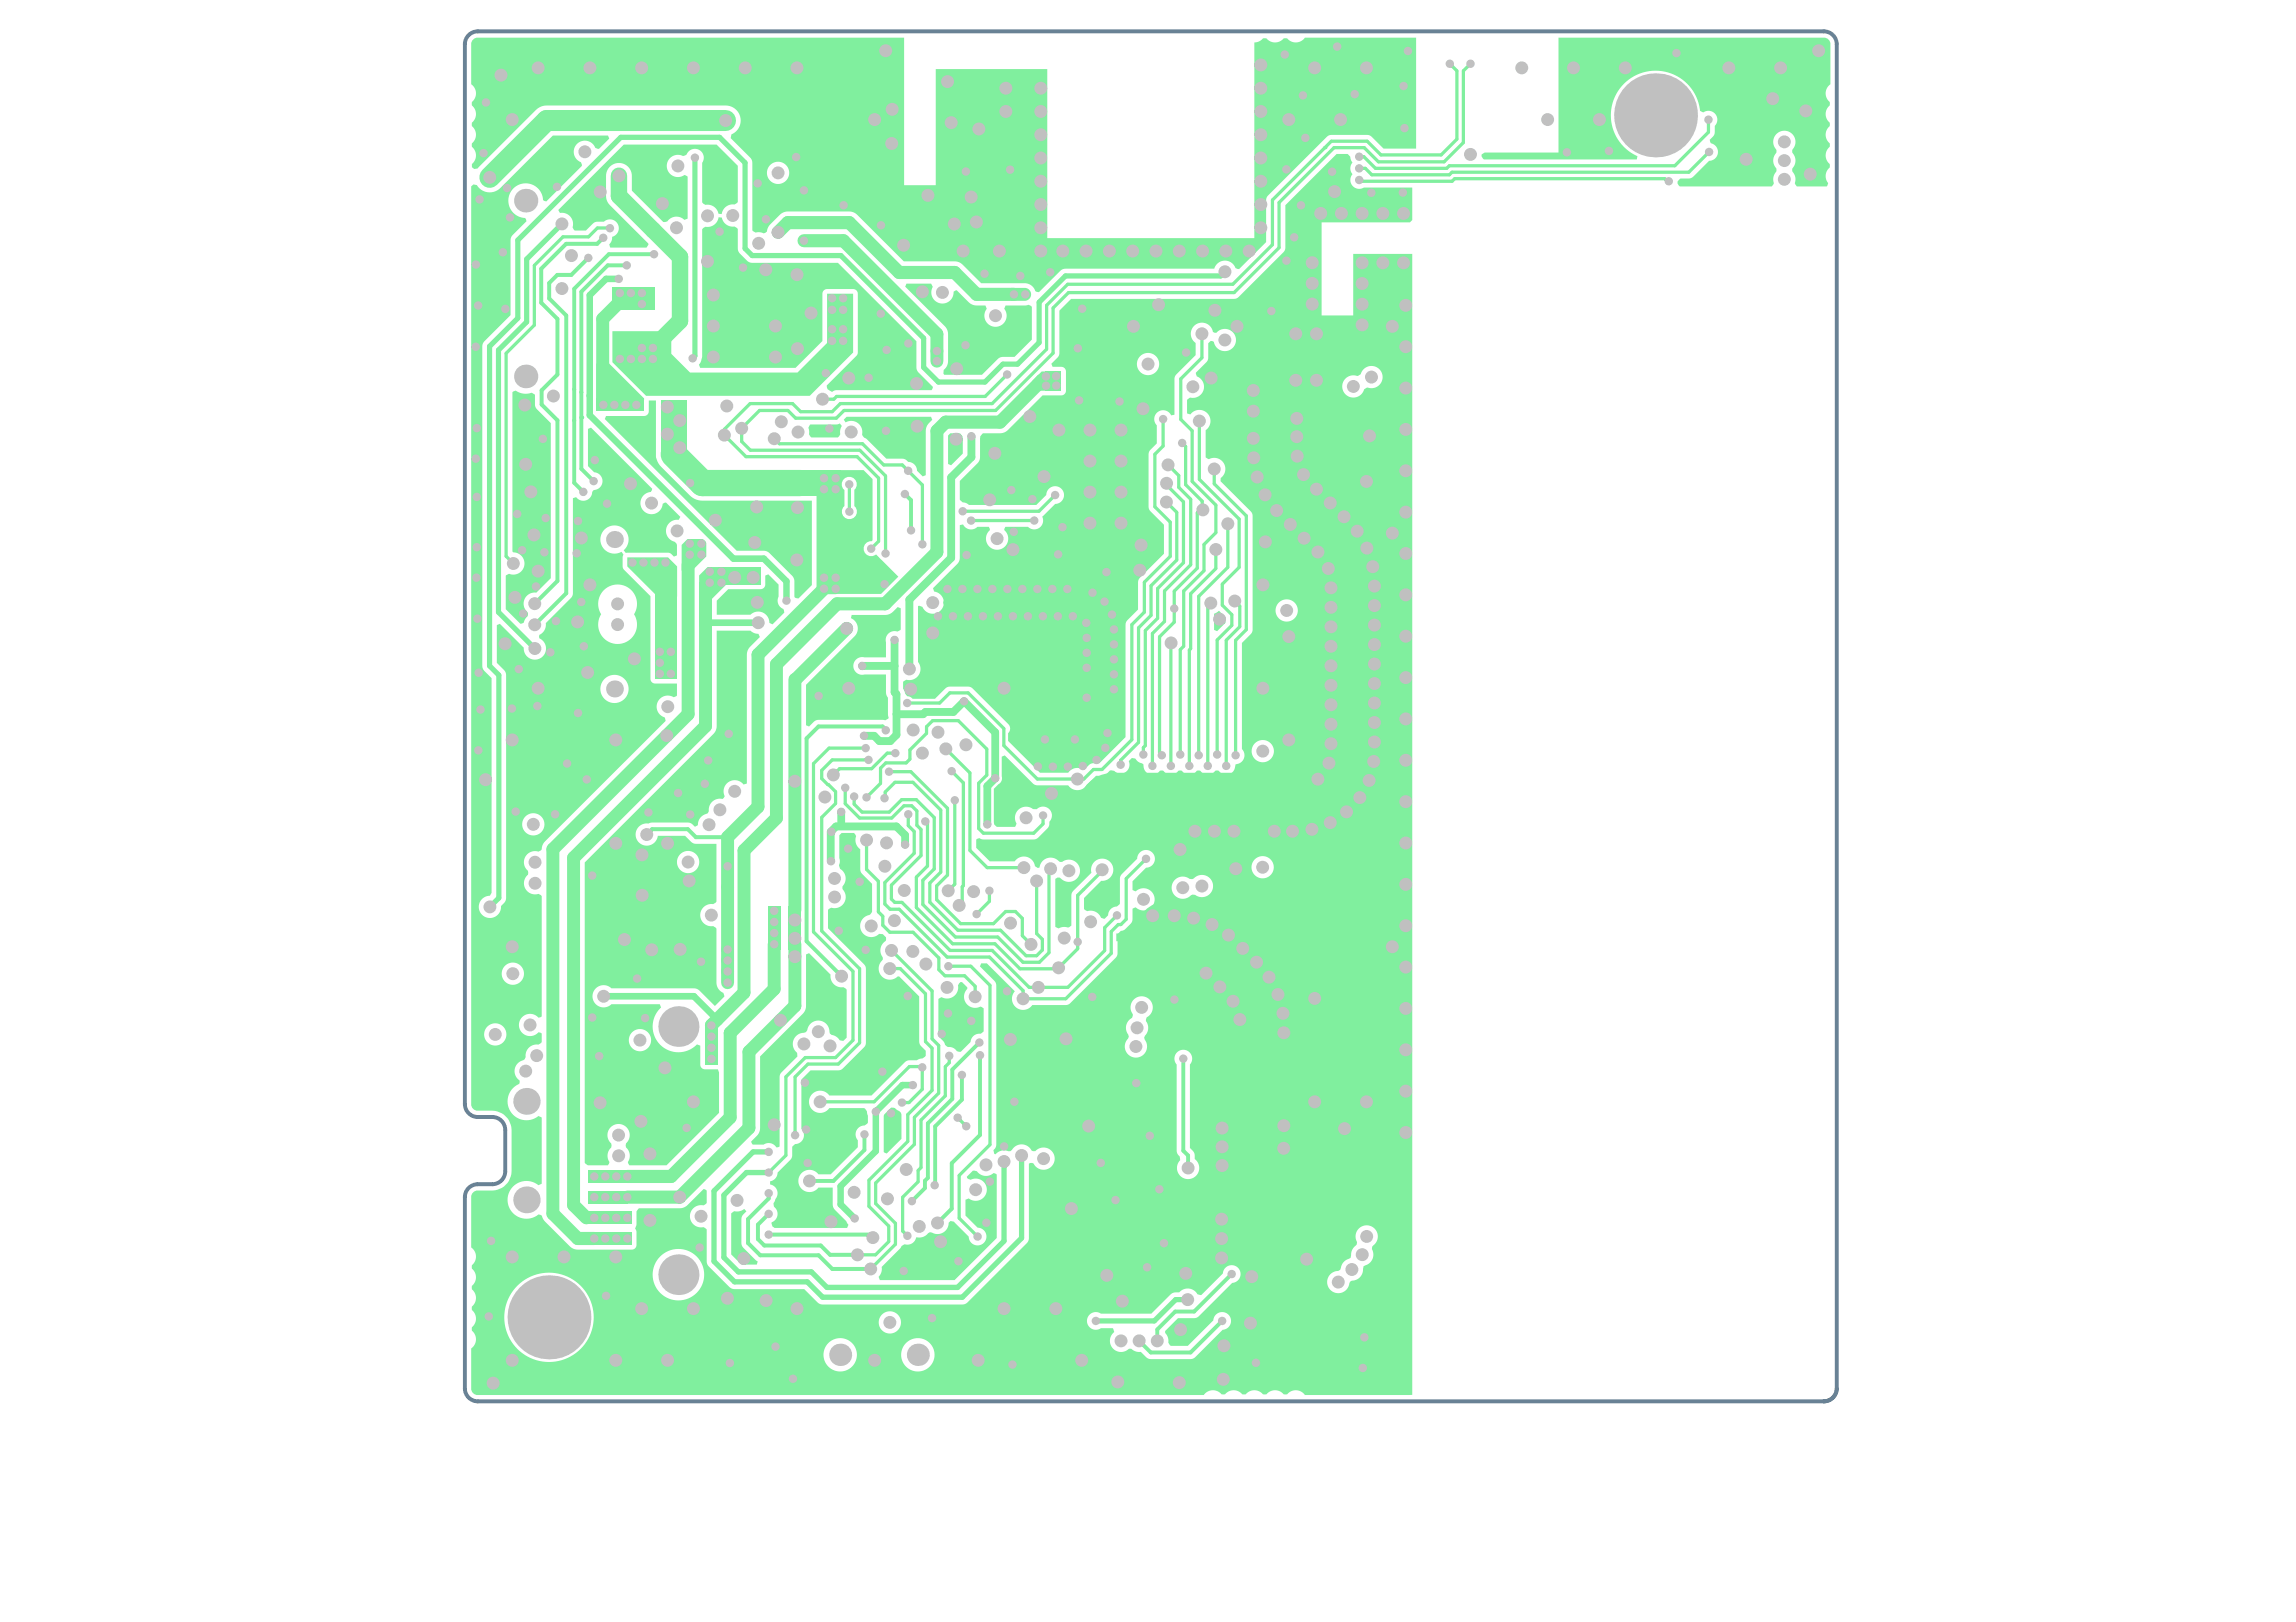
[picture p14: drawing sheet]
<svg xmlns="http://www.w3.org/2000/svg" width="297mm" height="210mm" viewBox="0 0 297 210" stroke-linecap="round" stroke-linejoin="round" font-family="sans-serif">
<path d="M60.6 4.5l.8-.4h.4h174.2a1.67 1.67 0 0 1 1.6 1.6v174a1.67 1.67 0 0 1-1.6 1.6h-174.2a1.67 1.67 0 0 1-1.7-1.6v-24.8a1.67 1.67 0 0 1 1.7-1.7h1.9a1.67 1.67 0 0 0 1.7-1.6v-5.4a1.67 1.67 0 0 0-1.7-1.6h-1.9a1.67 1.67 0 0 1-1.7-1.7v-137.2l.1-.4z" fill="none" stroke="#698295" stroke-width=".51"/>
<g fill="#80ef9e">
<path d="M144.4 120.8h1.8l.5-.2v1.5l-.5-.3h-1.8z"/>
<path d="M130.8 37.3h1.8a.84 .84 0 0 1 .8 .8 .84 .84 0 0 1-.8 .8h-1.8z"/>
<path d="M161.2 47.2a4.7 4.7 0 0 1 5.3-1.7 4.7 4.7 0 0 1 3.1 4.5v8.4a3.8 3.8 0 0 0 1.2 2.7l5 5.1a13.1 13.1 0 0 1 3.9 9.9 4.7 4.7 0 0 1-5.2 4.1 4.7 4.7 0 0 1-4.2-5.1 3.8 3.8 0 0 0-1.1-2.3l-5.1-5.1a13 13 0 0 1-3.8-9.3v-9l.3-1.2z"/>
<path d="M161.3 155.8h4.7a4.7 4.7 0 0 1-1.6 4 5 5 0 0 0-1.1 3.5h-2z"/>
<path d="M160 140.4a4.7 4.7 0 0 1 5.5-.7 4.7 4.7 0 0 1 2.5 4.9 7.1 7.1 0 0 1-2.2 4.5l-1.1 1.1a4.7 4.7 0 0 1-6.7 .1 4.7 4.7 0 0 1 0-6.7l.7-.7 .1-.5 .5-1.1z"/>
<path d="M156.6 146.8h9.4v9.6a4.7 4.7 0 0 1-4.7 4.8 4.7 4.7 0 0 1-4.7-4.8z"/>
<path d="M156.6 155.8h4.7v7.5h-1.9a5 5 0 0 0-1.7-4.2 4.6 4.6 0 0 1-1.1-3.3z"/>
<path d="M88.9 69.8h1.8a.64 .64 0 0 1 .7 .6v1.6l-1.9 1.9h-1.3v-3.4z"/>
<path d="M90.4 74.5l1.1-1.1h1.8a.64 .64 0 0 1 .7 .7v1.5l-1.9 1.9h-1.7z"/>
<path d="M201.6 4.9h34.4a.83 .83 0 0 1 .8 .7v5.3a1.43 1.43 0 0 0-.1 2.3v.2a.42 .42 0 0 1-.2 .5 1.43 1.43 0 0 0 .2 2v.2a.42 .42 0 0 1-.2 .5 1.43 1.43 0 0 0 .2 2v.1a.42 .42 0 0 1-.2 .5 1.43 1.43 0 0 0 .2 2v.2a.42 .42 0 0 1-.2 .5 1.43 1.43 0 0 0 0 1.8l-.2 .4h-3.8l-.3-.4a1.52 1.52 0 0 0-.3-1.6v-.3a1.53 1.53 0 0 0 0-2.1v-.3a1.46 1.46 0 0 0 0-2.1 1.46 1.46 0 0 0-2.1 0 1.46 1.46 0 0 0 0 2.1v.3a1.53 1.53 0 0 0 0 2.1v.3a1.52 1.52 0 0 0-.3 1.6l-.3 .4h-11.9l-.1-.1-.2-.3v-.2l.3-.4h1.3l.3-.1 2.2-2.2a1.15 1.15 0 0 0 1.2-1 1.15 1.15 0 0 0-1-1.3l-.1-.4a1.56 1.56 0 0 0 .6-1.8 1.17 1.17 0 0 0 .1-1.6 1.17 1.17 0 0 0-1.6-.2l-.4-.2a5.8 5.8 0 0 0-9.1-4.1 5.8 5.8 0 0 0 1 10v.4h-19.8l-.1-.1-.2-.3v-.2l.4-.3h9.5z"/>
<path d="M117.3 36.7h3.2l.2 .4a1.44 1.44 0 0 0 .9 2.1 1.44 1.44 0 0 0 1.8-1.4l.4-.2 1.8 1.7 .6 .2h1.3l.2 .5a1.44 1.44 0 0 0 .1 1.9 1.44 1.44 0 0 0 2 0 1.44 1.44 0 0 0 .1-1.9l.2-.5h2.5l.5-.1 .4 .3v4.2l-2.2 2.3h-1.6l-.4 .1-2.3 2.2h-4.8l-.1-.2v-.4l.4-.5 .1-.5 .1-3.7-.2-.5-.3-.5-5.1-5.1z"/>
<path d="M157.1 79.4l.6-.3 .8 .8v.7l-1 1.1-.4-.2z"/>
<path d="M109.5 53.9h10.9l.2 .4-.6 .7-.2 .6v5.9l-.4 .2-.8-.8a1.15 1.15 0 0 0-1.1-1.1l-.6-.4h-2.2l-2.5-2.5a.9 .9 0 0 1-.6-1.2 1.44 1.44 0 0 0-2.2-1l-.2-.4z"/>
<path d="M104.8 55l3.4-.1 .4-.1 .3 .3-.2 .8a.56 .56 0 0 1-.3 .7h-3.4a1.28 1.28 0 0 1-.4-1.1v-.1z"/>
<path d="M122.7 56.4l.2-.3h1.3l.3 .4 .1 .2v2l-1.6 1.5-.3-.2z"/>
<path d="M121.4 129.3l.3-.2a1.71 1.71 0 0 0 1.7-.2 1.43 1.43 0 0 0 .5-1.4l.4-.4h.2l.6 .7v.2a1.44 1.44 0 0 0-.1 1.8 1.44 1.44 0 0 0 1.8 .5l.5 .2-.1 3a.96 .96 0 0 1-.8 .3 1.14 1.14 0 0 0-.8 1l-1.3 1.3a1.28 1.28 0 0 1-1-.5l-.3-.1a.72 .72 0 0 1-.9-.7l-.7-.7z"/>
<path d="M108.6 108.1l.3-.3h1.6l.3 .4a1.43 1.43 0 0 0 .5 1.7l.1 2.9 1.4 1.6v3.6l-.2 .3a1.58 1.58 0 0 0-1.3 1.7 1.44 1.44 0 0 0 1 1.2 1.44 1.44 0 0 0 1.4-.4l.5 .1 .4 .4v.2a.42 .42 0 0 1-.3 .5 1.44 1.44 0 0 0-.1 1.9v.2a1.47 1.47 0 0 0-.2 2.2 1.47 1.47 0 0 0 2.1 .1h.2l2.6 2.5v6.1l.2 .2 .7 .8v.6l-.5 .4h-.3l-.4 .2h-.9l-.5 .1-4.5 4.5h-5.4a1.44 1.44 0 0 0-2.2-.3 1.44 1.44 0 0 0 0 2.2 1.44 1.44 0 0 0 2.2-.3h4.5l.4 .4 .1 .6v.9l-.4 .3a1.14 1.14 0 0 0-1.1 .7 1.14 1.14 0 0 0 .2 1.3v.9l-3.5 3.5h-1.6a1.44 1.44 0 0 0-2.1-.2 1.44 1.44 0 0 0 0 2.1 1.44 1.44 0 0 0 2.1-.2h1.8l.1 2.5 .2 .4 1.5 1.4 .3 .5-.2 .4h-9.4l-.3-.2-.1-.5a1.24 1.24 0 0 0 .3-2.1v-.4l.2-.4a1.2 1.2 0 0 0-.7-2v-.4a1.15 1.15 0 0 0 1-1.2l1.8-1.7 .1-.5v-1.1l.4-.3a1.15 1.15 0 0 0 1-.8 1.15 1.15 0 0 0-.2-1.2v-6.4l1.2-1.2h3.6l.4-.1 2.9-2.9 .2-.4v-9.9l-.2-.4-4.7-4.7v-2.4l.4-.2a1.45 1.45 0 0 0 1.7-.7 1.45 1.45 0 0 0-.2-1.8v-.3a1.5 1.5 0 0 0-.3-2.3 1.1 1.1 0 0 1 0-.9l-.1-.5z"/>
<path d="M125.1 152.3l.8-.8 .5 .1a1.44 1.44 0 0 0 2.1 .2l.4 .2v8.2l-5.4 5.5h-9.7l-.1-.5a1.46 1.46 0 0 0 .4-1.2l2.3-2.4 .3-.4 .3-.2a1.27 1.27 0 0 0 1.6-.9 1.46 1.46 0 0 0 1.5-.5 1.09 1.09 0 0 1 1 .1 1.44 1.44 0 0 0 1.6-1.5l.3-.2 .4 .1 1.9 1.9a1.15 1.15 0 0 0 1.2 1.2 1.15 1.15 0 0 0 1.1-1.2 1.15 1.15 0 0 0-1.1-1.1l-1.6-1.6v-2l.4-.2a1.44 1.44 0 0 0 2.4-1 1.44 1.44 0 0 0-2.1-1.4l-.5-.2z"/>
<path d="M110.2 79.6h4.5l.7-.3 .7-.7 .4 .1v2.8v.1a.95 .95 0 0 1-1 .1 1.14 1.14 0 0 0-.9 1.4v2h-2.8a1.15 1.15 0 0 0-1.4 1.1 1.15 1.15 0 0 0 1.4 1.1h2.8v2.3l.1 .3 .2 .4v2.1l.1 .5-.1 .1-.4 .2h-8.6l-.5 .1-.7 .7-.4-.1v-5.3l6.3-6.3a1.44 1.44 0 0 0-.5-2.3z"/>
<path d="M114.4 144.2l.9-.9a.94 .94 0 0 1 .9 .4 .61 .61 0 0 1 .4 .5v3.2l-1.9 1.9-.4-.2v-4.7z"/>
<path d="M91 29.5l.3-.2a1.44 1.44 0 0 0 1.7-1.2l.4 .1a1.43 1.43 0 0 0 1.6 1.1l.5 .3v2.6l.1 .4 1 1.1 .4 .3h11.4l10.2 10.2v3.6l.2 .4 1.9 1.9-.2 .4h-12.3l-.6 .2-.5-.3-.1-.5 3.9-4 .1-7.9a.61 .61 0 0 0-.6-.6h-3.4a.61 .61 0 0 0-.6 .6v6.1l-3.5 3.5h-12.3l-.2-.4 .3-.5 .1-.6v-16.4z"/>
<path d="M78.4 53.8h4.9a.61 .61 0 0 0 .6-.6v-1.4h1v7a2.32 2.32 0 0 0 .6 1.6l3.8 3.7 .6 .5 .5 .1 14.6 .1v10.9l-1.7 1.8-.5-.2v-2.1l-.1-.4-3.3-3.3-.6-.2h-3.5l-17.1-17.1z"/>
<path d="M72.2 27.2l8.5-8.5h12l2.8 2.8v4.6l-.5 .4a1.44 1.44 0 0 0-1.6 1.2h-.4a1.43 1.43 0 0 0-1.7-1.2l-.5-.3v-5.1a1.15 1.15 0 0 0-.4-1.7 1.15 1.15 0 0 0-1.6 .6l-.4 .2a1.45 1.45 0 0 0-2.1 1.4 1.45 1.45 0 0 0 2.2 1l.5 .2v5.5l-.5 .2a1.45 1.45 0 0 0-2.2 .2h-.5l-4.1-4v-1.9a1.67 1.67 0 0 0-1.6-1.7 1.67 1.67 0 0 0-1.7 1.7v2.6l.2 .8 5.3 5.3v.2l-.3 .3h-4.6l-.2-.4 .3-.5 .1-.5a1.15 1.15 0 0 0 .7-1.6 1.15 1.15 0 0 0-1.8-.3l-1.1 .1-1.2 1h-1.4l-.3-.4a1.44 1.44 0 0 0-1.7-1.8z"/>
<path d="M66.3 50.8l.1-.1a.82 .82 0 0 1 .9 .1l.7 .2 .8-.2 .4 .3v1.4l.2 .3 1.9 2v20l-1.9 1.9a1.45 1.45 0 0 0-1.5 .8 1.45 1.45 0 0 0 .4 1.7v.5l-.4 .4-.1 .5-.5 .1-1.9-1.9v-4.3l.5-.2a1.44 1.44 0 0 0 1.9-1.1 1.44 1.44 0 0 0-1.4-1.7l-.1-.1z"/>
<path d="M92.7 77.7l1.5-1.5h4.2a.61 .61 0 0 0 .6-.6v-1.1l.4-.2 1.3 1.3v1.6a1.14 1.14 0 0 0 .6 1.6l.2 .5-1.6 1.5-.4-.2a1.44 1.44 0 0 0-.8-1.3 1.44 1.44 0 0 0-1.6 .3h-4.4z"/>
<path d="M104.3 123.5l.4-.2 2.8 2.8a1.44 1.44 0 0 0 1.6 1.7l.4 .3v6.2l-.4 .4-.4-.1a1.58 1.58 0 0 0-1.1-.7 .79 .79 0 0 1-.3-.8 1.44 1.44 0 0 0-1.5-1 1.44 1.44 0 0 0-1.4 1.2 1.2 1.2 0 0 1-.9 .5 1.49 1.49 0 0 0-.4 2.5l.1 .4-2.1 2.1-.2 .4v9.2l-.5 .1a1.14 1.14 0 0 0-1.6-.4h-1.4l-.2-.4 .8-.8 .3-.7v-9.5l5.6-5.5 .3-.5 .1-.5z"/>
<path d="M94.6 157l.4-.2a1.6 1.6 0 0 0 1.3-.4l.3 .4a1.33 1.33 0 0 0-.7 1l.1 3.4 1.7 1.9 .3 .1-.1 .5h-2l-1.3-1.4z"/>
<path d="M133.6 49.3l1.2-1.2h.8v2.5h-1.7l-.3-.3z"/>
<path d="M169.2 155.6h2.4v3.5l-2.2 2.2v.6h-.7v-3.7l.5-.6z"/>
<path d="M165.2 155.6h2.3v2l.5 .6v3.7h-.6v-.6l-2.2-2.2z"/>
<path d="M164.4 158.3h7.9l-2.9 3.6h-2z"/>
<path d="M167.4 164h2l2.9 3.6h-7.9z"/>
<path d="M168.7 164h.7v.6l2.2 2.2v3.5h-2.4v-2l-.5-.5z"/>
<path d="M167.4 164h.6v3.8l-.5 .5v2h-2.3v-3.5l2.2-2.2z"/>
<path d="M81.2 72.1h5.2l1.2 1.2v3.9l-2.8-.3-3.6-3.6z"/>
<path d="M77.1 47h1.7l4.5 4.6v.1h-6.1l-.1 .1z"/>
<path d="M79.2 42.9h7.6v2.9l2.5 2.4h13.9l3.8-3.8v-6.4h3.4v7.6l-5.6 5.6h-21.2l-4.4-4.3z"/>
<path d="M61.1 5.2l.2-.2 .3-.1h55.4v19.1h4.1v-15.1h14.4v21.9h26.8v-25.3l.4-.1 .5-.2a.55 .55 0 0 1 .9 0 1.44 1.44 0 0 0 2-.2l.2-.1a.42 .42 0 0 1 .5 .3 1.44 1.44 0 0 0 2-.3h14.4v14.3h-4.2l-1.5-1.5-.5-.2h-4.8l-.4 .1-7.9 7.8-.1 .5v5.4l-3.5 3.5-.5-.1a1.44 1.44 0 0 0-1.4-1 1.44 1.44 0 0 0-1.3 1.1h-19.4l-.5 .2-2.8 2.8-.5-.1a1.44 1.44 0 0 0-1.3-1h-5.7l-2.5-2.6-.7-.3h-6.8l-6-6-.3-.2-.5-.2h-8.6l-.5 .3-1.4 1.3-.3 .5-.1 .5-.2 .1-.2 .1-.5-.1h-.5l-.5-.3v-9l-.2-.4-2.6-2.5 .1-.5a1.94 1.94 0 0 0 1.2-2.2 1.94 1.94 0 0 0-1.9-1.5h-23.2h-.5l-.5 .2-.4 .3-7.5 7.6-.5 .1-.2-.3a1 1 0 0 1 .3-.8 1.43 1.43 0 0 0-.4-1.8v-.2a.42 .42 0 0 1 .3-.5 1.43 1.43 0 0 0-.3-2v-.2a.42 .42 0 0 1 .3-.5 1.43 1.43 0 0 0-.3-2v-.1a.42 .42 0 0 1 .3-.5 1.43 1.43 0 0 0-.3-2.1v-5.3zM99.2 22.4a1.45 1.45 0 0 0 2.9 0 1.45 1.45 0 0 0-2.9 0z"/>
<path d="M61 24.1l.3-.2 .4 .1 .1 .1a1.95 1.95 0 0 0 2.9 .2l6.8-6.8h7.2l.1 .4-1.3 1.4-.5-.2a1.44 1.44 0 0 0-2.4-.5 1.44 1.44 0 0 0 .6 2.4l.1 .5-4.6 4.6-.4-.2-.1-.2a2.24 2.24 0 0 0-2.3-2 2.24 2.24 0 0 0-2.1 2.3 2.24 2.24 0 0 0 2.1 2.2l.2 .4-1.8 1.8-.2 .5v9.9l-3.4 3.4-.3 .3v.3v41.4l.2 .5 1 1.1v27.7l-.2 .4a1.44 1.44 0 0 0-1.5 1.5 1.44 1.44 0 0 0 1.5 1.4 1.44 1.44 0 0 0 1.4-1.5l.5-.5 .2-.6v-28.8l-.2-.6-1-1v-4.9l.4-.2 3.1 3.1a1.44 1.44 0 0 0 2.1 1.4 1.44 1.44 0 0 0-.1-2.6 .44 .44 0 0 1 .3-.6 1.43 1.43 0 0 0 .5-1.4l3.3-3.2 .2-.5v-12.4l.4-.2a1.15 1.15 0 0 0 1.3 .4 1.15 1.15 0 0 0 .8-1l.2-.3h.2a1.15 1.15 0 0 0 .9-1.2 1.15 1.15 0 0 0-1-1.1l-.8-.8v-4.8l.4-.2 7.9 7.9-.2 .5a1.44 1.44 0 0 0-1.3 1.4 1.44 1.44 0 0 0 1.4 1.4 1.44 1.44 0 0 0 1.4-1.3l.5-.2 1.8 1.9-.2 .4a1.44 1.44 0 0 0-1.6 1.1 1.44 1.44 0 0 0 1.1 1.7l.3 .4v1.4l-.4 .1-.7-.5h-5.6l-.2-.3 .1-.1-.1 .1a1.83 1.83 0 0 0-.5-3.1 1.83 1.83 0 0 0-2.5 1.8 1.83 1.83 0 0 0 2.7 1.5l.3 .4-.2 .3v1.2l.2 .3 3.4 3.5 .1 11 .2 .3h.2l3 .1v1.5l-.1 .1a.6 .6 0 0 1-.7 0 1.44 1.44 0 0 0-1.8 1 1.44 1.44 0 0 0 1 1.7l.1 .5-15.6 15.6-.4 .6a.6 .6 0 0 1-.2 .6 .6 .6 0 0 1-.7 0 1.44 1.44 0 0 0-1.3 1 1.44 1.44 0 0 0 .4 1.6v.5a1.44 1.44 0 0 0-.3 1.8 1.44 1.44 0 0 0 1.7 .7l.4 .3v15.5l-.2 .1a.61 .61 0 0 1-.6-.2 1.44 1.44 0 0 0-1.9 .4 1.44 1.44 0 0 0 .3 2 1.44 1.44 0 0 0 2-.2l.4 .1v1.2l-.5 .3a1.44 1.44 0 0 0-1.6 1.6 1.41 1.41 0 0 1-.9 .7 1.44 1.44 0 0 0 .1 2.3 .48 .48 0 0 1-.4 .7 2.45 2.45 0 0 0-.7 3.5 2.45 2.45 0 0 0 3.6 .4l.4 .2v8.6l-.5 .2a2.45 2.45 0 0 0-3.3 .2 2.45 2.45 0 0 0 0 3.4 2.45 2.45 0 0 0 3.4 .2l.4 .1 .4 .8 3.2 3.2 .5 .3 .5 .1h7l.5-.2 .1-.3v-1.8l-.1-.4 .1-.6v-1.6l.4-.4 5.6-.1 .7-.4 2-2 .4 .2v1.6l-.2 .2-.3 .1a1.44 1.44 0 0 0-1.6 1.5 1.44 1.44 0 0 0 1.7 1.3l.4 .3v4.1l.1 .5 2.9 2.8 .3 .3h9.3l1.9 1.8 .5 .2h18.3l.5-.3 7.8-7.9 .1-.4v-9.6l.1-.1h.3l.3 .2a1.44 1.44 0 0 0 2.1 .4 1.44 1.44 0 0 0 .2-2.1 1.44 1.44 0 0 0-2.2 0l-.4-.1a1.44 1.44 0 0 0-2.6-.1 1 1 0 0 1-1 .1 1.49 1.49 0 0 0-1.1 .5l-.2-.1-.1-.5 .3-.4 .1-.3v-20.6l-.2-.6-1.9-1.8 .1-.4h.8l3.6 3.6a1.44 1.44 0 0 0 .2 2.1 1.44 1.44 0 0 0 2-.3h4.4l.6-.3 5.9-6 .2-.4v-2.5l.4-.4 .6-.3 .8-.8 .1-.4v-1.4l.4-.2a1.44 1.44 0 0 0 2.1 0 1.44 1.44 0 0 0 0-2 1.44 1.44 0 0 0-2.1-.1l-.4-.1v-1.2l1.8-1.7a1.15 1.15 0 0 0 1.1-1.2 1.15 1.15 0 0 0-1.1-1.1 1.15 1.15 0 0 0-1.2 1.1l-2.2 2.3v3.5l-.4 .4a1.15 1.15 0 0 0-1.1 1.2l-.5 .4-.5-.2a1.44 1.44 0 0 0-1.7-.8l-.5-.3v-1.4l2.3-2.2a1.44 1.44 0 0 0 1.5-1.5 1.44 1.44 0 0 0-1.6-1.4 1.44 1.44 0 0 0-1.2 1.8l-2.5 2.7-.1 4.2-.4 .2a1.43 1.43 0 0 0-1.2 .1l-.5-.2v-6.2l.3-.1h.3a1.46 1.46 0 0 0 2 .3 1.46 1.46 0 0 0 .3-2 1.46 1.46 0 0 0-2-.4h-.3l-.2-.1a1.46 1.46 0 0 0-1.5-.3 1.46 1.46 0 0 0-.9 1.2h-.2l-.4-.2a1.44 1.44 0 0 0-1.1-1.2 1.44 1.44 0 0 0-1.5 .6h-3.2l-1.8-1.8v-1.1l.4-.1 .5 .1h6.7l.4-.2 1.2-1.2 .2-.4a.95 .95 0 0 1 .3-.9 1.15 1.15 0 0 0-.5-1.4 1.15 1.15 0 0 0-1.4 .2h-.5a1.44 1.44 0 0 0-1.8 .1 1.44 1.44 0 0 0-.3 1.8l-.2 .4h-2.3l-.4-.3v-4.6l.7-.7a.88 .88 0 0 0 .3-.9v-2.6l.4-.1 3.9 3.8h4.3a1.46 1.46 0 0 0 2.5-.1l1.1-1.1a1.57 1.57 0 0 0 1.8-.7l.6 .1a1.15 1.15 0 0 0 1.4 .1 1.15 1.15 0 0 0 .4-1.4l.5-.4 .4 .1 .5 .5a.55 .55 0 0 1 .6 .6 1.15 1.15 0 0 0 .8 .9 1.15 1.15 0 0 0 1.2-.4h.5a1.15 1.15 0 0 0 1.9 0h.5a1.15 1.15 0 0 0 1.9 0h.5a1.15 1.15 0 0 0 1.9 0h.5a1.2 1.2 0 0 0 1.4 .4 1.2 1.2 0 0 0 .7-1.3 1.17 1.17 0 0 0 1.1-.7 1.17 1.17 0 0 0-.2-1.3v-13.7l1.2-1.3 .2-.4v-14.7l-.3-.6-3.9-3.9v-.4a1.44 1.44 0 0 0 .4-2 1.44 1.44 0 0 0-1.9-.5l-.4-.2v-3.6a1.44 1.44 0 0 0 .2-2.1 1.44 1.44 0 0 0-2.2 .1l-.4-.1v-1.7l.3-.3a1.46 1.46 0 0 0 1.8-1 1.46 1.46 0 0 0-.9-1.8l-.1-.5 1.6-1.6v-2.2l.3-.3 .4 .1 .1 .2a1.44 1.44 0 0 0 2 .9 1.44 1.44 0 0 0 .5-2.2 1.44 1.44 0 0 0-2.2 0l-.5-.1a1.44 1.44 0 0 0-2.2-1 1.44 1.44 0 0 0 0 2.4v1.6l-2.7 2.7-.1 5h-.4a1.15 1.15 0 0 0-1.7-.4 1.15 1.15 0 0 0-.1 1.7v2.4l-.9 .8-.2 .4v7l.2 .6 1.8 1.7v3.8l-3.2 3.2-.2 .4v3.6l-1.3 1.4-.3 .4v14.7l-3.4 3.4h-1.1l-.9 .9-.1-.1a1.44 1.44 0 0 0-1.9 .4h-3.7l-4.1-4.1v-1a.81 .81 0 0 0 0-1.2l-4.8-4.8h-2.9l-.4 .2-1.3 1.3h-2.9l-.3-.2-.4-.1-.3-.3-.3-.7v-.8l.5-.3a1.44 1.44 0 0 0 1.6-.6 1.44 1.44 0 0 0-.1-1.7v-7.2l.1-.1 .4 .1a1.45 1.45 0 0 0 2.5 .3 1.45 1.45 0 0 0-1-2.3l-.1-.4 3.4-3.4 .1-.5v-4.2l.4-.1a1.15 1.15 0 0 0 1.8 .3h1.5l.2 .4-.1 .1a1.44 1.44 0 0 0 0 2.1 1.44 1.44 0 0 0 2.1-.1 1.44 1.44 0 0 0-.2-2.1l.2-.4h2.9l.1 .1a1.17 1.17 0 0 0 1.5-.1 1.17 1.17 0 0 0 .3-1.4l1.6-1.6a1.15 1.15 0 0 0 1.2-1.1 1.15 1.15 0 0 0-1.2-1.2 1.15 1.15 0 0 0-1.1 1.2l-1.3 1.2h-8.7l-.5-.2-.4-.1-.3-.4v-2.4l2.5-2.5 .1-.5v-2.5v-.2l.3-.4h2.5l.5-.2 4.8-4.7h2.4l.3-.1 .2-.2 .1-.3v-2.5a.61 .61 0 0 0-.6-.6h-1.1l-.2-.4 .8-.8 .2-.4 .1-5.7 1.5-1.5 21.4-.1 6.2-6.2 .1-5.8 6.6-6.7 1.5 .1 .3 .3v.3l.3 .4-.1 .1a1.14 1.14 0 0 0 .1 1.4 1.15 1.15 0 0 0 0 1.5 1.15 1.15 0 0 0 1.4 .3h6.3v4.2l-.3 .3h-11.4v12h4.1v-7.9h7.6v147.6h-13.9a1.43 1.43 0 0 0-2.3-.1h-.4l-.1-.1a1.44 1.44 0 0 0-2.2 .1h-.4l-.1-.1a1.44 1.44 0 0 0-2.1 .1h-.5l-.1-.1a1.44 1.44 0 0 0-2.1 .1h-.5l-.1-.1a1.44 1.44 0 0 0-2.2 .2h-94.1l-.3-.1-.2-.2-.1-.4v-5.3a1.44 1.44 0 0 0 0-2.3v-.4l.2-.1a1.43 1.43 0 0 0-.2-2.2v-.4l.2-.1a1.44 1.44 0 0 0-.2-2.1v-.5l.2-.1a1.43 1.43 0 0 0-.2-2.1v-.5l.2-.1a1.43 1.43 0 0 0-.2-2.2v-6.6l.1-.4 .2-.2 .3-.1h2.1a2.51 2.51 0 0 0 2.5-2.5v-5.4a2.51 2.51 0 0 0-2.5-2.5h-2.1l-.3-.1-.2-.2-.1-.4zM147.1 47.1a1.45 1.45 0 0 0 2.9 0 1.45 1.45 0 0 0-2.9 0zM174.1 49a1.44 1.44 0 0 0 .3 2.3 1.44 1.44 0 0 0 2.1-.9l.3-.2a1.46 1.46 0 0 0 2-.8 1.46 1.46 0 0 0-.9-1.9 1.46 1.46 0 0 0-1.9 .9l-.3 .2a1.6 1.6 0 0 0-1.6 .4zM165 79a1.45 1.45 0 0 0 2.9 0 1.45 1.45 0 0 0-2.9 0zM78.1 76.4a2.52 2.52 0 0 0-.3 3.1 2.51 2.51 0 0 0 2.1 3.8 2.51 2.51 0 0 0 2.1-3.8 2.51 2.51 0 0 0-.5-3.3 2.51 2.51 0 0 0-3.4 .2zM77.7 89.2a1.83 1.83 0 0 0 3.6 0 1.83 1.83 0 0 0-3.6 0zM161.9 97.2a1.45 1.45 0 0 0 2.9 0 1.45 1.45 0 0 0-2.9 0zM67.6 106.7a1.44 1.44 0 0 0 2.8 0 1.44 1.44 0 0 0-2.8 0zM161.9 112.2a1.45 1.45 0 0 0 2.9 0 1.45 1.45 0 0 0-2.9 0zM152 113.9a1.44 1.44 0 0 0 0 2 1.44 1.44 0 0 0 2.1 0l.2-.1h.3a1.44 1.44 0 0 0 2-.2 1.44 1.44 0 0 0-.2-2 1.44 1.44 0 0 0-2 .1l-.2 .1-.3-.1a1.44 1.44 0 0 0-1.9 .2zM64.9 126a1.45 1.45 0 0 0 2.9 0 1.45 1.45 0 0 0-2.9 0zM62.6 133.9a1.45 1.45 0 0 0 2.9 0 1.45 1.45 0 0 0-2.9 0zM146.7 129.3a1.44 1.44 0 0 0-.1 1.9l-.1 .5a1.5 1.5 0 0 0-.5 2.2 1.01 1.01 0 0 1-.4 1 1.44 1.44 0 0 0 1.5 2 1.44 1.44 0 0 0 1-2.4 1.01 1.01 0 0 1 .3-.9 1.44 1.44 0 0 0-.1-1.5v-.4a1.46 1.46 0 0 0 .6-2.1 1.46 1.46 0 0 0-2.2-.3zM152.3 136.2a1.14 1.14 0 0 0-.1 1.6l.1 11.4a.86 .86 0 0 1 .1 1.4 1.44 1.44 0 0 0 .6 1.8 1.44 1.44 0 0 0 1.9-.5 1.44 1.44 0 0 0-.3-1.9l-.1-.8-.6-.6v-10.8a1.15 1.15 0 0 0 0-1.6 1.15 1.15 0 0 0-1.6 0zM175.8 159a1.46 1.46 0 0 0-.2 1.7l-.1 .3a1.64 1.64 0 0 0-.7 1.4l-.1 .4a1.75 1.75 0 0 0-1.3 1.5l-.3 .2a1.44 1.44 0 0 0-1.4 1.4 1.44 1.44 0 0 0 1.3 1.5 1.44 1.44 0 0 0 1.6-1.3 .63 .63 0 0 1 .7-.4 1.43 1.43 0 0 0 1-1.5l.1-.3a1.52 1.52 0 0 0 1.1-2.3v-.3a1.47 1.47 0 0 0 .5-2.1 1.47 1.47 0 0 0-2.2-.2zM141 170.1a1.15 1.15 0 0 0-.1 1.6 1.15 1.15 0 0 0 1.5 .2h1.6l.2 .5a1.44 1.44 0 0 0-.2 2.1 1.44 1.44 0 0 0 2.1 0h.2a1.47 1.47 0 0 0 1.3 .4l.7 .7 .4 .3h5.5l.4-.3 3.6-3.5a1.15 1.15 0 0 0 1.1-1.2 1.15 1.15 0 0 0-1.2-1.1 1.15 1.15 0 0 0-1.1 1.1l-3.3 3.3h-2.2l-.4-.5a1.43 1.43 0 0 0-.4-1.2v-.2l1.7-1.7h2.1l.5-.2 4.4-4.4a1.15 1.15 0 0 0 1.1-1.2 1.15 1.15 0 0 0-1.1-1.1 1.15 1.15 0 0 0-1.2 1.1l-2.8 2.8h-.1a.95 .95 0 0 1-.8-.6 1.44 1.44 0 0 0-1.9 .2l-.6 .1-.5 .1-2.6 2.6h-6.5a1.15 1.15 0 0 0-1.4 .1zM84.4 165a3.3 3.3 0 0 0 6.7 0 3.3 3.3 0 0 0-6.7 0zM113.7 171.1a1.45 1.45 0 0 0 2.9 0 1.45 1.45 0 0 0-2.9 0zM65.2 170.5a5.8 5.8 0 0 0 11.6 0 5.8 5.8 0 0 0-11.6 0zM116.6 175.3a2.16 2.16 0 0 0 4.3 0 2.16 2.16 0 0 0-4.3 0zM106.5 175.3a2.2 2.2 0 0 0 4.4 0 2.2 2.2 0 0 0-4.4 0z"/>
<path d="M92.7 81.6h4.4l.4 .3 .6 .1 .2 .4-1.4 1.4-.3 .7v16.9l-.4 .1a1.44 1.44 0 0 0-1.9-.3 1.44 1.44 0 0 0-.5 1.8l-.3 .4a1.44 1.44 0 0 0-1.8 1.6l-.1 .2a1.54 1.54 0 0 0-1.3 1.6l-.4 .2-.4-.4-.5-.2h-4.6l-.5 .2a1.44 1.44 0 0 0-1.7 1.2 1.44 1.44 0 0 0 1.3 1.6 1.44 1.44 0 0 0 1.6-1.2h3.5l.8 .7 .5 .3h2.8v7.5l-.4 .3a1.44 1.44 0 0 0-1.7 1.4 1.44 1.44 0 0 0 1.7 1.4l.4 .4v7a1.44 1.44 0 0 0 .9 1.3l.1 .5-1.2 1.2-2-2-.6-.3h-10.8a1.44 1.44 0 0 0-2 0 1.44 1.44 0 0 0 0 2 1.44 1.44 0 0 0 2 .1h6.3l.1 .4a3.3 3.3 0 0 0-.1 4.8 3.3 3.3 0 0 0 4.8 0l.4 .1v2.5a.61 .61 0 0 0 .6 .6h1.7l.1 .4v5.2l-6.8 6.8h-4.8l-.2-.4a1.43 1.43 0 0 0-.2-1.9 1.17 1.17 0 0 1 .4-1.1 1.44 1.44 0 0 0-1.7-1.9 1.44 1.44 0 0 0-.6 2.5 1.17 1.17 0 0 1-.4 1 1.43 1.43 0 0 0 .1 1.4l-.2 .4h-2.6l-.4-.3v-38.9l16.9-16.9 .2-.7zM87.6 111.6a1.45 1.45 0 0 0 2.9 0 1.45 1.45 0 0 0-2.9 0zM81.4 134.6a1.44 1.44 0 0 0 2.8 0 1.44 1.44 0 0 0-2.8 0z"/>
<path d="M105.6 60.8h6.1l1.2 1.2v7.9l-.1 .1a.97 .97 0 0 0-1 1.3 .97 .97 0 0 0 1.5 .4l2.9 2.9-2.2 2.3h-8.4zM109.3 61.9a.96 .96 0 0 0-.1 1.5v2.1a.97 .97 0 0 0 0 1.4 .97 .97 0 0 0 1.4 0 .97 .97 0 0 0-.1-1.4v-2.1a.97 .97 0 0 0 .1-1.3 .97 .97 0 0 0-1.3-.2z"/>
</g>
<g fill="none" stroke="#80ef9e" stroke-width=".42">
<path d="M171.4 19.1l-6.8 6.8v5.8l-5.1 5.1h-21.4l-2.7 2.7v5.7l-7 7h-19.7l-1 1.1h-4.1l-1.1-1.1h-5.5l-3.3 3.4v.7l2.8 2.8h14.4l2.8 2.8v8.1l-1 1M188.5 9.2v8.8l-2.1 2h-7.7l-1.8-1.7h-4.7M189.3 18.5l-2.5 2.4h-8.5l-1.8-1.8h-3.9l-7.1 7.1v5.9l-5.8 5.8h-21.5l-2 2v5.8l-7.4 7.4h-19.6l-1 1h-5.3l-1-1h-3.6l-2.3 2.3v1.7M221 15.5v1.6l-4.3 4.4h-29.2l-.3 .3h-9.3l-1.5-1.5h-.6M221.1 19.7l-2.6 2.6h-30.7M78.9 29.5h-1.6l-1.2 1.1h-3.3l-3.7 3.7v7.8l-3.6 3.6v26.3l.9 .9M175.8 21.8h.8l.9 .8h10M175.8 23.3l.2 .2h11.9M100.2 56.8l.6 .6h10.8M111.2 58.3l3.4 3.3v10M130.3 48.5l-2.8 2.8h-19.3l-.3 .4h-1.5M150.5 54.2v3.5l-1.1 1.1v6.8l2 2v4.4l-3.4 3.3v3.9l-1.6 1.6v14.9l-3.8 3.9h-1.1l-1.3 1.2h-6l-4.3-4.3v-2.2l-4.7-4.6h-2.3l-1.3 1.3h-4.2"/>
<path d="M152.9 57.3l.5 .5v4.9l2.1 2.2v.8l-.6 .7v7.1l-3 3v4l-1.9 1.9v15l.3 .3M155.2 54.5v7.5l5.1 5.2v6.2l-2.2 2.2v2.7l1.3 1.2v1.4l-1.9 1.9v14.8M155.5 43.2v3.1l-2.7 2.7v5.3l1.4 1.4v6.6l3.1 3.1v3.5l-1.5 1.6v3.4l-2.7 2.6v7.1l-.4 .5v13.5M133.8 67.4h-8.2M136.5 64.1l-2.1 2.1h-9.9M150.9 65l1.3 1.3v6.2l-3.3 3.3v3.8l-1.6 1.6v14.9l-2.3 2.3v.6M150.9 62.5v.3l2.2 2.1v7.9l-3.3 3.4v3.8l-1.6 1.6v14.9l-.3 .2v.9M151.1 60.2l1.4 1.3v1.6l1.5 1.5v8.5l-3.3 3.4v3.9l-1.6 1.6v17.1M156.6 78l-.3 .4v20.7M157.1 60.7v1.9l4.1 4.2v14.7l-1.3 1.4v14.8M157.3 71.1v2.5l-3.3 3.2v7.1l-.1 .2v15M158.8 67.8v5.6l-3.7 3.8v20.5"/>
<path d="M159.7 77.8l.7 .6v2.7l-1.8 1.8v16.2M112 96.8h-4.7l-2.1 2v21.8l5.2 5.1v8.9l-2.3 2.3h-3.9l-2.5 2.5v10.1l-2.3 2.2M112.4 98.3h-4.7l-1.4 1.4v1.1l1.8 1.7v1.5l-1.8 1.8v14.7l4.9 4.9v9.6l-2.7 2.7h-4l-1.6 1.7v7.5M115 99.9h2.8l4.8 4.7v8.6l-1.4 1.4v1.8l3.1 3.1h4.2l1.6-1.5h1.3l.9 .8v2.3l1 1M115.8 97.5h-1l-2 2h-4.2l-.8 .8M122.4 96.9l3.1 3.1v10.1l2.2 2.2h4.8M151.5 83.2v15.9M109.3 101.9v2.1l1.9 1.9h4.2l1.6-1.6h.9l.7 .6v1.9l.6 .5v3.4l-3.9 3.9v1.7l.5 .5h.9l6.2 6.2h5.5l4.7 4.8h5.1l4.7-4.8v-3l1.6-1.5M110.5 103.1v1l1 1h3.5l1.7-1.6h1.8l2.4 2.3v6.6l-1.5 1.5v3.1l4.2 4.3h5.5l3.2 3.2h2.2l1.2-1.2v-10.7l.2-.2M112.1 103.2l1.8-1.8v-2l.7-.7h2.6l.5-.5v-1.1l2.2-2.2v-.9l.8-.7h3.3l3.7 3.6v3.4l-1.1 1.1v5.8l.6 .6h6.5l1.2-1.2v-1.1M112.1 108.7v3.8l1.5 1.5v4l.6 .6v1.1l.9 .9h3l3.4 3.4v1.5l.8 .8h2.5l1.4 1.3v1.4M114.5 103.2v-.7l1.3-1.3h2.3l3.6 3.6v8.1l-1.4 1.4v2.5l3.6 3.6h5.5l3.3 3.3h1.4l.8-.8v-1.3l-.8-.8v-6.8"/>
<path d="M117.5 105.4v1.4l.8 .8v2.8l-3.8 3.8v2.8l.6 .7h1.2l6.2 6.2h5.5l4.4 4.3v1.1h5.5l5.9-5.9v-2.8l.9-1h.3l.7-.6v-5.3l2.6-2.6M119.7 106.3l.3 .2v5.6l-1.4 1.4v3.9l4.6 4.7h5.5l3.3 3.3M123.5 103.6v10.8l-.8 .9M128 115.3v1.3l-1.7 1.7M142.6 112.7l-2.4 2.4M115.1 125.3h1.4l3.2 3.3v6.2l.9 .8v5.5l-3.2 3.1v3.5l-5 5v3.4l2.6 2.6v2l-1.7 1.7h-2.4M115.3 123l5.3 5.2v6.2l.8 .9v6.2l-3.1 3.1v3.5l-5 5v2.7l2.5 2.5v2.7l-3.2 3.2M122.7 125h2.9l2.5 2.5v20.6l-4 4v5.5l2.4 2.4M122.8 136.6v.9l-.5 .5v3.8l-3.1 3.2v6.1l-.4 .4v1.4l-2 2v4.4l.6 .6M106.1 142.6h7l4.6-4.6h1.5l.1 .1v2.9l-1.7 1.7h-.9M123.9 144.6l1.1 1.1"/>
</g>
<path d="M165 55v3.4M167.4 64.4l5.1 5.1M142.2 107.5v.3M162.5 145.8l-1.2 1.1" fill="none" stroke="#80ef9e" stroke-width="2.2"/>
<path d="M175 75.5v21.8M144.1 104.8h23.3M151.3 121.3h.6M157.9 123.8l2.9 2.9M163.3 132.7v11.3" fill="none" stroke="#80ef9e" stroke-width="9.4"/>
<path d="M122.5 78h16.8M134.6 97.5h4.9M142.4 81v10.5" fill="none" stroke="#80ef9e" stroke-width=".98"/>
<path d="M104 31.2h5.1l12.1 12v3.5M134.9 49.2h-.1l-5.4 5.4h-7.1l-1.1 1.2v15.6l-6.7 6.7h-6.2l-7.9 7.9v19.9l-4.1 4.2v18.4l-4.3 4.2M91.3 78.4v15.6M106.6 76.2l-8.5 8.5v19.7l-4 3.9v6.5M89 92.4l-17.5 17.5v47.2l3.2 3.2M102.8 87.9v29.9M109.5 81.3l-6.6 6.6M102.8 122.2v8l-5.9 5.9v9.9l-9 8.9h-6.7" fill="none" stroke="#80ef9e" stroke-width="1.7"/>
<path d="M125.7 56.5v2.7l-2.6 2.6v10.4l-5.5 5.4v9M115.7 86.2v3.4l.3 .2v5.3l-.8 .8h-1.4l-.7-.7h-1.3M116 92.4h3.4l.3-.3h3.6l1.4-1.3 4.1 4v5.9l-1.1 1v5M108.8 105.1v1.8M117.1 109.3v-1.2l-1.1-1.1h-7.8l-.7 .6v3.8" fill="none" stroke="#80ef9e" stroke-width="1"/>
<path d="M87.1 58.8l3.8 3.7h12.6" fill="none" stroke="#80ef9e" stroke-width="3.4"/>
<g fill="none" stroke="#80ef9e" stroke-width=".51">
<path d="M76.1 33.4l-2.2 2.2h-1.8l-1.1 1v2l2.3 2.2v36l-4.1 4M78 30.8l-.7 .8h-4.1l-3.2 3.2v4.4l2.1 2.1v7.2l-2 2v1.8l2 2.1v20.8l-2.9 2.9M81.1 34.3h-2.5l-3.4 3.5M84.6 32.9h-5.8l-4.5 4.5M75.2 54v6.7M117.1 63.9l.8 .8v3.9M114.3 94.1l-.1-.1h-8.3l-1.6 1.6v26.2l4.6 4.5M83.6 107.9l-.1 .1M83.7 108l.7-.7h4.6l1 1h4.1M124.4 139.1v3.2l-3.4 3.5-.1 7.6M126.7 134.9l-3.5 3.5v3.8l-3.2 3.2v7l-.3 .4v1l-1.7 1.6M126.8 136.6v10.3l-3.7 3.6v5.9l-1.8 1.9"/>
<path d="M153.1 137v11.9l.6 .6v1.6M99.4 157.1l-1.3 1.4v1.9l.8 .8h7.3l1.2 1.2h3.5M99.4 154.4v.7l-2.6 2.7v3.1l1.6 1.5h7.5l1.8 1.8h4.9M99.4 159.8h13.1l.4 .4M111.8 146.8v2l-4 4h-3.1M158.1 170.9l-4.1 4.1h-5.1l-1.5-1.5M159.3 164.9l-4.8 4.8h-2.5l-2.3 2.3v1.5"/>
</g>
<path d="M80.1 22.8v2.6l7.9 7.9v8.2l-3.5 3.5" fill="none" stroke="#80ef9e" stroke-width="2.1"/>
<path d="M93.1 17.8h-12.8l-13.3 13.3v10.1l-3.7 3.6v41.4l1.2 1.2v28.8l-1.1 1.2M72.7 29l-4.6 4.5v8.2l-3.6 3.6v33.9l4.7 4.7M84.5 29.8h.1M97.3 33.1h11.5l10.7 10.7M158.5 35.2l-.6 .5h-20.1l-3.4 3.4v5.2l-2.8 2.8h-1.9l-2.3 2.3h-6l-1.9-1.9M153.7 168.2h-1.6l-2.8 2.7h-7.5" fill="none" stroke="#80ef9e" stroke-width=".67"/>
<path d="M93.9 15.6h-23.2l-7.3 7.4" fill="none" stroke="#80ef9e" stroke-width="2.7"/>
<path d="M79.7 36.1h-1.3l-2.1 2.1M76.3 51.2v2.5l18.6 18.6h3.9l2.9 2.9v2.5M118.1 140.4h-1.4l-3.4 3.5v5.1l-4.5 4.5v2.4l1.8 1.8" fill="none" stroke="#80ef9e" stroke-width=".84"/>
<path d="M123.1 99.8l1.5 1.5v13.3l-.1 .2v2l-.4 .4M140.2 115.1l-.8 .8v6.9l-2.6 2.6h-4.8" fill="none" stroke="#80ef9e" stroke-width=".43"/>
<path d="M99.4 149.1h-2l-5 5v9.1l2.6 2.7h9.4l2 2h18.1l7.7-7.7v-10.7M129.9 150.3v10.3l-6 6h-16.9l-2-2h-9.5l-1.8-1.9v-8l2.9-3h2.8" fill="none" stroke="#80ef9e" stroke-width=".69"/>
<path d="M98.1 80.6h-6.7l-.1 .1M78.1 128.9h11.7l3 3" fill="none" stroke="#80ef9e" stroke-width=".86"/>
<circle cx="75.2" cy="54" r=".25" fill="#80ef9e"/>
<path d="M74.3 37.4v25.1l1.2 1.2M75.2 37.8v16.2M74.3 54.4h.1M74.3 50.4h.1M75.2 60.7l1.6 1.6" fill="none" stroke="#80ef9e" stroke-width=".51"/>
<path d="M76.3 38.2v13M76.3 51.2h.1" fill="none" stroke="#80ef9e" stroke-width=".84"/>
<path d="M80.1 39.2l-2.1 2.1v10.7M100.7 30.1l1.2-1.3h8l6.4 6.5h7.2l2.8 2.8h4.9M89 73v19.4M91.3 94l-17.1 17v44.9M92 132.7h.1M100.2 122.2v5.8l-5.7 5.7v10.9l-7.7 7.6" fill="none" stroke="#80ef9e" stroke-width="1.7"/>
<path d="M93.1 17.8l3.3 3.3v11.1l.9 .9M89.9 20.4v25.7l-.3 .3M119.5 43.8v3.7" fill="none" stroke="#80ef9e" stroke-width=".67"/>
<path d="M165 50v2.1" fill="none" stroke="#80ef9e" stroke-width="2.2"/>
<path d="M172.2 18.3l-.8 .8M187.8 22.3l-.3 .3M187.9 23.5l.3-.4h27.2l.3 .4h.2M96 57.1l1.1 1.2h14.1M111.6 57.4l2.7 2.8h2.4l2.6 2.6v7.6M109.9 62.7v3.5" fill="none" stroke="#80ef9e" stroke-width=".42"/>
<path d="M141.5 94.2v1.3" fill="none" stroke="#80ef9e" stroke-width=".98"/>
<circle cx="171.4" cy="19.1" r=".21" fill="#80ef9e"/>
<path d="M187.6 8.2l.9 1M190.2 8.2l-.9 1v9.3" fill="none" stroke="#80ef9e" stroke-width=".42"/>
<path d="M115.7 82.8v3.4h-4.2M94.1 114.8h.1" fill="none" stroke="#80ef9e" stroke-width="1"/>
<path d="M94.1 114.8v12.4M74.2 155.9l1.7 1.7M81.2 152.2h5.6M74.7 160.3h2.2" fill="none" stroke="#80ef9e" stroke-width="1.7"/>
<g fill="#80ef9e">
<path d="M135.2 48.1h2.1v2.5h-2.1z" fill-rule="evenodd"/>
<path d="M92.9 73.4h5.5v2.2h-5.5z" fill-rule="evenodd"/>
<path d="M102 117.3h1.7v5.6h-1.7z" fill-rule="evenodd"/>
<path d="M99.3 117.3h1.7v5.6h-1.7z" fill-rule="evenodd"/>
<path d="M91.2 132.6h1.7v5.2h-1.7z" fill-rule="evenodd"/>
<path d="M85.5 51.7h3.3v7.4h-3.3z" fill-rule="evenodd"/>
<path d="M103 60.8h5.7v3.4h-5.7z" fill-rule="evenodd"/>
<path d="M90.4 75.3h1.7v5.1h-1.7z" fill-rule="evenodd"/>
<path d="M77.1 51.6h6.2v1.6h-6.2z" fill-rule="evenodd"/>
<path d="M84.8 76.9h2.8v11h-2.8z" fill-rule="evenodd"/>
<path d="M79.2 37.2h5.5v2.9h-5.5z" fill-rule="evenodd"/>
<path d="M76 159.4h5.7v1.7h-5.7z" fill-rule="evenodd"/>
<path d="M76 156.8h5.7v1.6h-5.7z" fill-rule="evenodd"/>
<path d="M76 151.4h5.2v1.7h-5.2z" fill-rule="evenodd"/>
<path d="M76 154.1h5.2v1.7h-5.2z" fill-rule="evenodd"/>
</g>
<path d="M165 58.4a8.5 8.5 0 0 0 2.4 6M172.5 69.5a8.5 8.5 0 0 1 2.5 6M143.1 105.6a3.1 3.1 0 0 0-.9 2.2M163.3 143.8a2.7 2.7 0 0 1-.8 2" fill="none" stroke="#80ef9e" stroke-width="2.2"/>
<path d="M175 97.3a7.4 7.4 0 0 1-2.2 5.2M172.8 102.5a7.6 7.6 0 0 1-5.4 2.3M151.9 121.3a8.5 8.5 0 0 1 6 2.5M160.8 126.7a8.5 8.5 0 0 1 2.5 6" fill="none" stroke="#80ef9e" stroke-width="9.4"/>
<path d="M139.3 78a3 3 0 0 1 3.1 3M141.5 95.5a1.99 1.99 0 0 1-2 2" fill="none" stroke="#80ef9e" stroke-width=".98"/>
<g fill="#c0c0c0">
<circle cx="122.5" cy="127.8" r=".84"/>
<circle cx="119.8" cy="124.8" r=".84"/>
<circle cx="88" cy="122.9" r=".84"/>
<circle cx="84.3" cy="122.9" r=".84"/>
<circle cx="80.8" cy="121.6" r=".84"/>
<circle cx="83.1" cy="115.9" r=".84"/>
<circle cx="89.2" cy="114" r=".84"/>
<circle cx="83.1" cy="110.6" r=".84"/>
<circle cx="156.6" cy="78" r=".54"/>
<circle cx="221" cy="15.5" r=".54"/>
<circle cx="221.1" cy="19.7" r=".54"/>
<circle cx="80" cy="146.9" r=".84"/>
<circle cx="80" cy="149.6" r=".84"/>
<circle cx="124.6" cy="32.5" r=".84"/>
<circle cx="129.3" cy="32.5" r=".84"/>
<circle cx="100.3" cy="46.2" r=".84"/>
<circle cx="100.3" cy="42.2" r=".84"/>
<circle cx="92.3" cy="46.2" r=".84"/>
<circle cx="92.3" cy="42.2" r=".84"/>
<circle cx="92.3" cy="38.2" r=".84"/>
<circle cx="128.1" cy="152.9" r=".54"/>
<circle cx="127.6" cy="158.2" r=".54"/>
<circle cx="124" cy="163.2" r=".54"/>
<circle cx="116.9" cy="164.5" r=".54"/>
<circle cx="127.6" cy="150.7" r=".84"/>
<circle cx="135" cy="149.9" r=".84"/>
<circle cx="125" cy="145.7" r=".54"/>
<circle cx="69.3" cy="75.9" r=".54"/>
<circle cx="70.4" cy="71.5" r=".54"/>
<circle cx="67.5" cy="71.2" r=".54"/>
<circle cx="66.9" cy="66.5" r=".54"/>
<circle cx="70.6" cy="67" r=".54"/>
<circle cx="78.5" cy="65.2" r=".54"/>
<circle cx="74.8" cy="67.4" r=".54"/>
<circle cx="74.6" cy="71.6" r=".54"/>
<circle cx="71.9" cy="80.4" r=".54"/>
<circle cx="71.2" cy="84.4" r=".54"/>
<circle cx="66.2" cy="91.7" r=".54"/>
<circle cx="67.1" cy="86.6" r=".54"/>
<circle cx="75.5" cy="83.6" r=".54"/>
<circle cx="79.9" cy="78.2" r=".84"/>
<circle cx="79.9" cy="80.8" r=".84"/>
<circle cx="75.7" cy="19.6" r=".84"/>
<circle cx="87.7" cy="21.5" r=".84"/>
<circle cx="80.1" cy="22.8" r=".84"/>
<circle cx="87.5" cy="29.5" r=".84"/>
<circle cx="78" cy="30.8" r=".54"/>
<circle cx="78.9" cy="29.5" r=".54"/>
<circle cx="72.7" cy="29" r=".84"/>
<circle cx="84.6" cy="32.9" r=".54"/>
<circle cx="81.1" cy="34.3" r=".54"/>
<circle cx="76.1" cy="33.4" r=".54"/>
<circle cx="124.9" cy="44.7" r=".54"/>
<circle cx="148.5" cy="47.1" r=".84"/>
<circle cx="135.3" cy="49.9" r=".54"/>
<circle cx="135.3" cy="48.7" r=".54"/>
<circle cx="136.6" cy="48.7" r=".54"/>
<circle cx="136.7" cy="49.9" r=".54"/>
<circle cx="158.5" cy="35.2" r=".84"/>
<circle cx="121.2" cy="45.4" r=".54"/>
<circle cx="121.2" cy="46.7" r=".54"/>
<circle cx="104" cy="31.2" r=".54"/>
<circle cx="93.9" cy="15.6" r=".84"/>
<circle cx="93.1" cy="104.8" r=".84"/>
<circle cx="106.7" cy="103.1" r=".84"/>
<circle cx="109.3" cy="101.9" r=".54"/>
<circle cx="107.8" cy="100.3" r=".84"/>
<circle cx="106.8" cy="48.3" r=".54"/>
<circle cx="121.9" cy="37.8" r=".84"/>
<circle cx="114.7" cy="45.3" r=".54"/>
<circle cx="107.3" cy="55.5" r=".54"/>
<circle cx="114.6" cy="55.8" r=".54"/>
<circle cx="105.9" cy="90.1" r=".54"/>
<circle cx="109.7" cy="109.8" r=".54"/>
<circle cx="111.2" cy="114.1" r=".54"/>
<circle cx="112" cy="122.9" r=".54"/>
<circle cx="108.5" cy="120.5" r=".54"/>
<circle cx="114.2" cy="138.7" r=".54"/>
<circle cx="117.4" cy="128.9" r=".54"/>
<circle cx="122.6" cy="131.1" r=".54"/>
<circle cx="130.3" cy="128.3" r=".54"/>
<circle cx="151.9" cy="129.4" r=".54"/>
<circle cx="141.3" cy="129" r=".54"/>
<circle cx="147" cy="140.2" r=".54"/>
<circle cx="148.8" cy="147" r=".54"/>
<circle cx="150" cy="153.9" r=".54"/>
<circle cx="144.3" cy="155.3" r=".54"/>
<circle cx="150.6" cy="160.9" r=".54"/>
<circle cx="136" cy="102.7" r=".84"/>
<circle cx="109.8" cy="48.9" r=".84"/>
<circle cx="230.4" cy="8.8" r=".84"/>
<circle cx="196.9" cy="8.8" r=".84"/>
<circle cx="176.8" cy="142.6" r=".84"/>
<circle cx="166.7" cy="82.4" r=".84"/>
<circle cx="166.7" cy="95.8" r=".84"/>
<circle cx="170.1" cy="129.2" r=".84"/>
<circle cx="170.1" cy="142.6" r=".84"/>
<circle cx="160" cy="42.2" r=".84"/>
<circle cx="163.4" cy="75.7" r=".84"/>
<circle cx="163.4" cy="89.1" r=".84"/>
<circle cx="156.7" cy="48.9" r=".84"/>
<circle cx="139.9" cy="176" r=".84"/>
<circle cx="136.6" cy="169.3" r=".84"/>
<circle cx="129.9" cy="89.1" r=".84"/>
<circle cx="129.9" cy="169.3" r=".84"/>
<circle cx="126.5" cy="176" r=".84"/>
<circle cx="109.8" cy="89.1" r=".84"/>
<circle cx="103.1" cy="8.8" r=".84"/>
<circle cx="103.1" cy="35.5" r=".84"/>
<circle cx="103.1" cy="169.3" r=".84"/>
<circle cx="89.7" cy="8.8" r=".84"/>
<circle cx="86.4" cy="109.1" r=".84"/>
<circle cx="89.7" cy="142.6" r=".84"/>
<circle cx="89.7" cy="169.3" r=".84"/>
<circle cx="86.4" cy="176" r=".84"/>
<circle cx="83" cy="8.8" r=".84"/>
<circle cx="79.7" cy="95.8" r=".84"/>
<circle cx="79.7" cy="109.1" r=".84"/>
<circle cx="79.7" cy="162.7" r=".84"/>
<circle cx="83" cy="169.3" r=".84"/>
<circle cx="79.7" cy="176" r=".84"/>
<circle cx="76.3" cy="8.8" r=".84"/>
<circle cx="76.3" cy="75.7" r=".84"/>
<circle cx="69.6" cy="89.1" r=".84"/>
<circle cx="66.3" cy="95.8" r=".84"/>
<circle cx="66.3" cy="122.5" r=".84"/>
<circle cx="190.2" cy="20" r=".84"/>
<circle cx="137.5" cy="68.2" r=".54"/>
<circle cx="143.1" cy="74" r=".54"/>
<circle cx="136.9" cy="71.7" r=".54"/>
<circle cx="125.1" cy="71.8" r=".54"/>
<circle cx="131.2" cy="68.8" r=".54"/>
<circle cx="130.8" cy="63.4" r=".54"/>
<circle cx="133.6" cy="64.6" r=".54"/>
<circle cx="124.5" cy="66.2" r=".54"/>
<circle cx="136.5" cy="64.1" r=".54"/>
<circle cx="125.6" cy="67.4" r=".54"/>
<circle cx="133.8" cy="67.4" r=".54"/>
<circle cx="114.4" cy="75.6" r=".54"/>
<circle cx="108" cy="113.7" r=".84"/>
<circle cx="102.9" cy="146.9" r=".54"/>
<circle cx="108" cy="116.1" r=".84"/>
<circle cx="107.5" cy="111.5" r=".54"/>
<circle cx="112.4" cy="98.3" r=".54"/>
<circle cx="112" cy="96.8" r=".54"/>
<circle cx="111.8" cy="95.2" r=".54"/>
<circle cx="110.5" cy="103.1" r=".54"/>
<circle cx="119.7" cy="106.3" r=".54"/>
<circle cx="117.5" cy="105.4" r=".54"/>
<circle cx="114.4" cy="103.3" r=".54"/>
<circle cx="115.8" cy="97.5" r=".54"/>
<circle cx="110.9" cy="162.4" r=".84"/>
<circle cx="112.6" cy="164.2" r=".84"/>
<circle cx="110.5" cy="154.3" r=".84"/>
<circle cx="116.7" cy="142.7" r=".54"/>
<circle cx="119.3" cy="138.1" r=".54"/>
<circle cx="115.1" cy="125.3" r=".84"/>
<circle cx="115.3" cy="123" r=".84"/>
<circle cx="119.3" cy="97.5" r=".84"/>
<circle cx="121.4" cy="94.8" r=".84"/>
<circle cx="117.4" cy="159.9" r=".54"/>
<circle cx="118.9" cy="158.7" r=".84"/>
<circle cx="114.6" cy="71.6" r=".54"/>
<circle cx="101" cy="132" r=".84"/>
<circle cx="93.7" cy="56.3" r=".84"/>
<circle cx="125" cy="96.4" r=".84"/>
<circle cx="137.7" cy="121.4" r=".84"/>
<circle cx="137" cy="125.2" r=".84"/>
<circle cx="139.4" cy="121.9" r=".54"/>
<circle cx="141.1" cy="119.3" r=".84"/>
<circle cx="158.5" cy="44" r=".84"/>
<circle cx="155.6" cy="66" r=".84"/>
<circle cx="106.1" cy="142.6" r=".84"/>
<circle cx="166.5" cy="79" r=".84"/>
<circle cx="157.8" cy="80.1" r=".84"/>
<circle cx="134.9" cy="105.5" r=".54"/>
<circle cx="112.1" cy="103.2" r=".54"/>
<circle cx="123.9" cy="144.6" r=".54"/>
<circle cx="117.2" cy="151.3" r=".84"/>
<circle cx="111.8" cy="146.8" r=".54"/>
<circle cx="122.8" cy="136.6" r=".54"/>
<circle cx="118.1" cy="140.4" r=".54"/>
<circle cx="118" cy="155.4" r=".54"/>
<circle cx="122.7" cy="125" r=".54"/>
<circle cx="126.2" cy="129" r=".84"/>
<circle cx="126.5" cy="160" r=".54"/>
<circle cx="115.1" cy="171.1" r=".84"/>
<circle cx="113.3" cy="143.9" r=".54"/>
<circle cx="117.4" cy="91" r=".54"/>
<circle cx="127.7" cy="106.7" r=".54"/>
<circle cx="162.1" cy="56.7" r=".84"/>
<circle cx="162.2" cy="59.2" r=".84"/>
<circle cx="162.6" cy="61.7" r=".84"/>
<circle cx="163.7" cy="64" r=".84"/>
<circle cx="165.2" cy="66.1" r=".84"/>
<circle cx="166.9" cy="67.9" r=".84"/>
<circle cx="168.7" cy="69.7" r=".84"/>
<circle cx="170.5" cy="71.4" r=".84"/>
<circle cx="171.8" cy="73.6" r=".84"/>
<circle cx="172.2" cy="76.1" r=".84"/>
<circle cx="172.2" cy="78.6" r=".84"/>
<circle cx="172.2" cy="81.1" r=".84"/>
<circle cx="172.2" cy="83.6" r=".84"/>
<circle cx="172.2" cy="86.2" r=".84"/>
<circle cx="172.2" cy="88.7" r=".84"/>
<circle cx="172.2" cy="91.2" r=".84"/>
<circle cx="172.2" cy="93.7" r=".84"/>
<circle cx="172.2" cy="96.2" r=".84"/>
<circle cx="171.9" cy="98.8" r=".84"/>
<circle cx="170.5" cy="100.8" r=".84"/>
<circle cx="154.6" cy="107.6" r=".84"/>
<circle cx="157.1" cy="107.6" r=".84"/>
<circle cx="159.6" cy="107.6" r=".84"/>
<circle cx="164.9" cy="107.6" r=".84"/>
<circle cx="167.2" cy="107.6" r=".84"/>
<circle cx="169.7" cy="107.3" r=".84"/>
<circle cx="172.1" cy="106.5" r=".84"/>
<circle cx="174.2" cy="105.1" r=".84"/>
<circle cx="175.9" cy="103.2" r=".84"/>
<circle cx="177.1" cy="101" r=".84"/>
<circle cx="177.7" cy="98.5" r=".84"/>
<circle cx="177.8" cy="96" r=".84"/>
<circle cx="177.8" cy="93.5" r=".84"/>
<circle cx="177.8" cy="91" r=".84"/>
<circle cx="177.8" cy="88.5" r=".84"/>
<circle cx="177.8" cy="85.9" r=".84"/>
<circle cx="177.8" cy="83.4" r=".84"/>
<circle cx="177.8" cy="80.9" r=".84"/>
<circle cx="177.8" cy="78.4" r=".84"/>
<circle cx="177.8" cy="75.8" r=".84"/>
<circle cx="177.6" cy="73.3" r=".84"/>
<circle cx="176.8" cy="70.9" r=".84"/>
<circle cx="175.6" cy="68.7" r=".84"/>
<circle cx="173.9" cy="66.9" r=".84"/>
<circle cx="172.1" cy="65.1" r=".84"/>
<circle cx="170.3" cy="63.3" r=".84"/>
<circle cx="168.6" cy="61.4" r=".84"/>
<circle cx="167.8" cy="59" r=".84"/>
<circle cx="167.8" cy="56.5" r=".84"/>
<circle cx="176.8" cy="160" r=".84"/>
<circle cx="149.1" cy="118.5" r=".84"/>
<circle cx="156" cy="125.9" r=".84"/>
<circle cx="157.8" cy="127.7" r=".84"/>
<circle cx="159.5" cy="129.6" r=".84"/>
<circle cx="160.4" cy="131.9" r=".84"/>
<circle cx="166.1" cy="133.7" r=".84"/>
<circle cx="166" cy="131.1" r=".84"/>
<circle cx="165.3" cy="128.7" r=".84"/>
<circle cx="164.2" cy="126.5" r=".84"/>
<circle cx="162.6" cy="124.5" r=".84"/>
<circle cx="160.8" cy="122.7" r=".84"/>
<circle cx="158.9" cy="121" r=".84"/>
<circle cx="156.8" cy="119.6" r=".84"/>
<circle cx="154.4" cy="118.8" r=".84"/>
<circle cx="151.9" cy="118.5" r=".84"/>
<circle cx="114.7" cy="109.1" r=".84"/>
<circle cx="128" cy="115.3" r=".54"/>
<circle cx="132.7" cy="105.8" r=".84"/>
<circle cx="145" cy="99" r=".54"/>
<circle cx="130.7" cy="119.5" r=".84"/>
<circle cx="147.9" cy="116.4" r=".84"/>
<circle cx="153" cy="114.9" r=".84"/>
<circle cx="144.5" cy="118.5" r=".54"/>
<circle cx="148.3" cy="111.1" r=".54"/>
<circle cx="156.3" cy="99.1" r=".54"/>
<circle cx="159.9" cy="97.7" r=".54"/>
<circle cx="158.6" cy="99.1" r=".54"/>
<circle cx="157.5" cy="97.6" r=".54"/>
<circle cx="152.7" cy="97.6" r=".54"/>
<circle cx="153.9" cy="99.1" r=".54"/>
<circle cx="155.1" cy="97.7" r=".54"/>
<circle cx="150.3" cy="97.7" r=".54"/>
<circle cx="151.5" cy="99.1" r=".54"/>
<circle cx="149.1" cy="99.1" r=".54"/>
<circle cx="147.9" cy="97.6" r=".54"/>
<circle cx="163.4" cy="112.2" r=".84"/>
<circle cx="163.4" cy="97.2" r=".84"/>
<circle cx="135.9" cy="112.4" r=".84"/>
<circle cx="117" cy="115.2" r=".84"/>
<circle cx="112.7" cy="119.8" r=".84"/>
<circle cx="118.1" cy="123.1" r=".84"/>
<circle cx="115.7" cy="119.1" r=".84"/>
<circle cx="126" cy="115.4" r=".84"/>
<circle cx="124.1" cy="117.2" r=".84"/>
<circle cx="108.9" cy="126.3" r=".84"/>
<circle cx="114.5" cy="112.1" r=".84"/>
<circle cx="132.5" cy="112.3" r=".84"/>
<circle cx="138.3" cy="112.7" r=".84"/>
<circle cx="134.1" cy="114" r=".84"/>
<circle cx="112.9" cy="160.2" r=".84"/>
<circle cx="132.2" cy="149.5" r=".84"/>
<circle cx="129.9" cy="150.3" r=".84"/>
<circle cx="153.1" cy="137" r=".54"/>
<circle cx="153.7" cy="151.1" r=".84"/>
<circle cx="147" cy="135.4" r=".84"/>
<circle cx="147.1" cy="133" r=".84"/>
<circle cx="147.7" cy="130.4" r=".84"/>
<circle cx="74.8" cy="92.3" r=".54"/>
<circle cx="70.2" cy="56.8" r=".54"/>
<circle cx="112.4" cy="48.9" r=".54"/>
<circle cx="117.5" cy="44.4" r=".54"/>
<circle cx="114" cy="40.6" r=".54"/>
<circle cx="62.9" cy="13.3" r=".54"/>
<circle cx="62.6" cy="19.8" r=".54"/>
<circle cx="66" cy="28.1" r=".54"/>
<circle cx="72.1" cy="24.2" r=".54"/>
<circle cx="65.6" cy="24.3" r=".54"/>
<circle cx="62" cy="25.8" r=".54"/>
<circle cx="65.1" cy="32.6" r=".54"/>
<circle cx="61.6" cy="34.2" r=".54"/>
<circle cx="61.9" cy="39.5" r=".54"/>
<circle cx="65.4" cy="40" r=".54"/>
<circle cx="61.5" cy="44.9" r=".54"/>
<circle cx="61.7" cy="55.4" r=".54"/>
<circle cx="61.7" cy="64.3" r=".54"/>
<circle cx="61.6" cy="74.8" r=".54"/>
<circle cx="61.9" cy="87.1" r=".54"/>
<circle cx="62.2" cy="91.8" r=".54"/>
<circle cx="61.9" cy="97.1" r=".54"/>
<circle cx="66.7" cy="105" r=".54"/>
<circle cx="71.8" cy="105.4" r=".54"/>
<circle cx="75.9" cy="100.9" r=".54"/>
<circle cx="100.3" cy="174.3" r=".54"/>
<circle cx="131" cy="176.6" r=".54"/>
<circle cx="148.4" cy="164" r=".54"/>
<circle cx="142.4" cy="150.5" r=".54"/>
<circle cx="129.9" cy="148.4" r=".54"/>
<circle cx="104.1" cy="140.1" r=".54"/>
<circle cx="104.3" cy="146.2" r=".54"/>
<circle cx="104.5" cy="150.5" r=".54"/>
<circle cx="76.6" cy="113.3" r=".54"/>
<circle cx="89.3" cy="105.4" r=".54"/>
<circle cx="91.2" cy="101.4" r=".54"/>
<circle cx="83.9" cy="105.1" r=".54"/>
<circle cx="87.7" cy="102.6" r=".54"/>
<circle cx="91.6" cy="98.4" r=".54"/>
<circle cx="94.3" cy="95" r=".54"/>
<circle cx="127.4" cy="35.4" r=".54"/>
<circle cx="132" cy="35.7" r=".54"/>
<circle cx="135.9" cy="35.2" r=".54"/>
<circle cx="130.7" cy="22" r=".54"/>
<circle cx="125" cy="22.2" r=".54"/>
<circle cx="114" cy="29.2" r=".54"/>
<circle cx="109.1" cy="26.6" r=".54"/>
<circle cx="103" cy="20.3" r=".54"/>
<circle cx="104" cy="24.6" r=".54"/>
<circle cx="98" cy="23.7" r=".54"/>
<circle cx="99.1" cy="28.4" r=".54"/>
<circle cx="96.1" cy="34.6" r=".54"/>
<circle cx="93.1" cy="30" r=".54"/>
<circle cx="216.9" cy="6.9" r=".54"/>
<circle cx="208.2" cy="19.5" r=".54"/>
<circle cx="202.7" cy="19.7" r=".54"/>
<circle cx="175.3" cy="12.2" r=".54"/>
<circle cx="168.6" cy="12.3" r=".54"/>
<circle cx="166.2" cy="7.1" r=".54"/>
<circle cx="173" cy="6" r=".54"/>
<circle cx="182.1" cy="6.6" r=".54"/>
<circle cx="181.6" cy="11.1" r=".54"/>
<circle cx="181.7" cy="16.6" r=".54"/>
<circle cx="168.9" cy="17.8" r=".54"/>
<circle cx="166.4" cy="21.9" r=".54"/>
<circle cx="177.4" cy="24.9" r=".54"/>
<circle cx="181.5" cy="24.9" r=".54"/>
<circle cx="172.3" cy="22.2" r=".54"/>
<circle cx="168.3" cy="26.6" r=".54"/>
<circle cx="167.4" cy="30.7" r=".54"/>
<circle cx="166.4" cy="33.7" r=".54"/>
<circle cx="164.5" cy="40.3" r=".54"/>
<circle cx="144.8" cy="52" r=".54"/>
<circle cx="139.6" cy="51.8" r=".54"/>
<circle cx="153.4" cy="45.6" r=".54"/>
<circle cx="139.4" cy="45.1" r=".54"/>
<circle cx="140" cy="40" r=".54"/>
<circle cx="63.5" cy="160.6" r=".54"/>
<circle cx="63.2" cy="170.4" r=".54"/>
<circle cx="78.4" cy="167.7" r=".54"/>
<circle cx="90.5" cy="161.4" r=".54"/>
<circle cx="88.8" cy="146" r=".54"/>
<circle cx="77.5" cy="136.7" r=".54"/>
<circle cx="83.5" cy="131.8" r=".54"/>
<circle cx="76.6" cy="131.7" r=".54"/>
<circle cx="82.4" cy="126.6" r=".54"/>
<circle cx="90.7" cy="124.5" r=".54"/>
<circle cx="121.8" cy="133.8" r=".54"/>
<circle cx="125.7" cy="132.1" r=".54"/>
<circle cx="115.3" cy="144.1" r=".54"/>
<circle cx="131.2" cy="142.6" r=".54"/>
<circle cx="120.6" cy="170.6" r=".54"/>
<circle cx="102.6" cy="178.4" r=".54"/>
<circle cx="94.4" cy="176.4" r=".54"/>
<circle cx="176.5" cy="173.1" r=".54"/>
<circle cx="162.5" cy="176.4" r=".54"/>
<circle cx="176.3" cy="177" r=".54"/>
<circle cx="82.9" cy="145.1" r=".84"/>
<circle cx="86" cy="138.2" r=".84"/>
<circle cx="121.7" cy="160.7" r=".84"/>
<circle cx="99.1" cy="168.3" r=".84"/>
<circle cx="94.1" cy="168" r=".84"/>
<circle cx="63.8" cy="179" r=".84"/>
<circle cx="173.9" cy="146.1" r=".84"/>
<circle cx="159.9" cy="112.4" r=".84"/>
<circle cx="152.7" cy="109.9" r=".84"/>
<circle cx="229.3" cy="12.8" r=".84"/>
<circle cx="233.6" cy="14.4" r=".84"/>
<circle cx="125.6" cy="25.5" r=".84"/>
<circle cx="126.6" cy="16.7" r=".84"/>
<circle cx="114.6" cy="6.6" r=".84"/>
<circle cx="64.8" cy="9.7" r=".84"/>
<circle cx="67.9" cy="52.4" r=".84"/>
<circle cx="68.7" cy="63.7" r=".84"/>
<circle cx="69.1" cy="69.2" r=".84"/>
<circle cx="69.6" cy="73.9" r=".84"/>
<circle cx="66.6" cy="77.3" r=".84"/>
<circle cx="76" cy="87" r=".84"/>
<circle cx="74.7" cy="80.5" r=".84"/>
<circle cx="65.3" cy="83.3" r=".84"/>
<circle cx="66.4" cy="72.9" r=".84"/>
<circle cx="99.4" cy="159.8" r=".54"/>
<circle cx="99.4" cy="157.1" r=".54"/>
<circle cx="99.4" cy="154.4" r=".54"/>
<circle cx="99.4" cy="151.7" r=".54"/>
<circle cx="99.4" cy="149.1" r=".54"/>
<circle cx="87.9" cy="154.9" r=".84"/>
<circle cx="150.9" cy="65" r=".84"/>
<circle cx="150.9" cy="62.5" r=".84"/>
<circle cx="151.1" cy="60.2" r=".84"/>
<circle cx="152.9" cy="57.3" r=".54"/>
<circle cx="151.9" cy="78.8" r=".54"/>
<circle cx="142.6" cy="112.6" r=".84"/>
<circle cx="151.5" cy="83.2" r=".84"/>
<circle cx="139.4" cy="100.8" r=".84"/>
<circle cx="157.3" cy="71.1" r=".84"/>
<circle cx="156.6" cy="78" r=".84"/>
<circle cx="159.7" cy="77.8" r=".84"/>
<circle cx="126.3" cy="118.3" r=".54"/>
<circle cx="122.7" cy="115.3" r=".84"/>
<circle cx="102.8" cy="101.1" r=".84"/>
<circle cx="98.1" cy="80.6" r=".84"/>
<circle cx="69.2" cy="83.9" r=".84"/>
<circle cx="69.2" cy="78.1" r=".84"/>
<circle cx="69" cy="106.7" r=".84"/>
<circle cx="69.2" cy="111.6" r=".84"/>
<circle cx="69.2" cy="114.3" r=".84"/>
<circle cx="63.4" cy="117.4" r=".84"/>
<circle cx="86.4" cy="91.5" r=".84"/>
<circle cx="69.2" cy="80.8" r=".84"/>
<circle cx="73.9" cy="33.1" r=".84"/>
<circle cx="63.4" cy="23" r=".84"/>
<circle cx="86.3" cy="95.2" r=".84"/>
<circle cx="89" cy="111.6" r=".84"/>
<circle cx="83.7" cy="108" r=".84"/>
<circle cx="78.1" cy="128.9" r=".84"/>
<circle cx="122.4" cy="96.9" r=".84"/>
<circle cx="121.3" cy="158.3" r=".84"/>
<circle cx="126.7" cy="134.9" r=".54"/>
<circle cx="124.4" cy="139.1" r=".54"/>
<circle cx="126.8" cy="136.6" r=".54"/>
<circle cx="95.4" cy="155.3" r=".84"/>
<circle cx="110.6" cy="157.7" r=".54"/>
<circle cx="71.6" cy="51.3" r=".84"/>
<circle cx="117.1" cy="109.3" r=".54"/>
<circle cx="112.1" cy="108.7" r=".84"/>
<circle cx="103.2" cy="55.9" r=".84"/>
<circle cx="118.1" cy="94.5" r=".84"/>
<circle cx="114.6" cy="94.5" r=".54"/>
<circle cx="117.6" cy="86.6" r=".84"/>
<circle cx="125.7" cy="56.5" r=".54"/>
<circle cx="132.4" cy="129.3" r=".84"/>
<circle cx="134.3" cy="127.8" r=".84"/>
<circle cx="115" cy="99.9" r=".54"/>
<circle cx="91.7" cy="106.7" r=".84"/>
<circle cx="92" cy="118.4" r=".84"/>
<circle cx="82.8" cy="134.6" r=".84"/>
<circle cx="68.6" cy="132.6" r=".84"/>
<circle cx="66.3" cy="126" r=".84"/>
<circle cx="64.1" cy="133.9" r=".84"/>
<circle cx="72.7" cy="37.3" r=".84"/>
<circle cx="84.5" cy="46.5" r=".54"/>
<circle cx="84.5" cy="45" r=".54"/>
<circle cx="115.4" cy="14.1" r=".84"/>
<circle cx="115.4" cy="18.6" r=".84"/>
<circle cx="120" cy="25.3" r=".84"/>
<circle cx="123.5" cy="29" r=".84"/>
<circle cx="126.3" cy="28.7" r=".84"/>
<circle cx="123.1" cy="15.9" r=".84"/>
<circle cx="122.6" cy="10.6" r=".84"/>
<circle cx="170.3" cy="43.2" r=".84"/>
<circle cx="167.6" cy="43.2" r=".84"/>
<circle cx="170.3" cy="49.2" r=".84"/>
<circle cx="167.6" cy="49.2" r=".84"/>
<circle cx="145" cy="55.7" r=".84"/>
<circle cx="145" cy="59.7" r=".84"/>
<circle cx="145" cy="63.7" r=".84"/>
<circle cx="145" cy="67.7" r=".84"/>
<circle cx="141" cy="55.7" r=".84"/>
<circle cx="141" cy="59.7" r=".84"/>
<circle cx="141" cy="63.7" r=".84"/>
<circle cx="141" cy="67.7" r=".84"/>
<circle cx="137" cy="55.7" r=".84"/>
<circle cx="155.5" cy="114.7" r=".84"/>
<circle cx="104" cy="135.1" r=".84"/>
<circle cx="175.1" cy="50" r=".84"/>
<circle cx="69.5" cy="91.4" r=".54"/>
<circle cx="117.8" cy="89.2" r=".84"/>
<circle cx="120.7" cy="81.9" r=".84"/>
<circle cx="131.1" cy="71.1" r=".84"/>
<circle cx="100.2" cy="145.6" r=".84"/>
<circle cx="107.5" cy="158.1" r=".84"/>
<circle cx="103.2" cy="65.7" r=".84"/>
<circle cx="97.9" cy="65.6" r=".84"/>
<circle cx="92.5" cy="67.3" r=".84"/>
<circle cx="97.6" cy="70.2" r=".84"/>
<circle cx="103.1" cy="72.5" r=".84"/>
<circle cx="75.2" cy="69.6" r=".84"/>
<circle cx="81.6" cy="62.6" r=".84"/>
<circle cx="149.9" cy="39.4" r=".84"/>
<circle cx="235.3" cy="6.6" r=".84"/>
<circle cx="225.9" cy="20.6" r=".84"/>
<circle cx="234.2" cy="22.5" r=".84"/>
<circle cx="177.2" cy="56.4" r=".84"/>
<circle cx="98" cy="78" r=".84"/>
<circle cx="172.7" cy="24.8" r=".84"/>
<circle cx="157.2" cy="40.2" r=".84"/>
<circle cx="62.8" cy="100.9" r=".84"/>
<circle cx="82.1" cy="85.3" r=".84"/>
<circle cx="68" cy="60.1" r=".84"/>
<circle cx="77.7" cy="24.8" r=".84"/>
<circle cx="85.7" cy="26.3" r=".84"/>
<circle cx="104.9" cy="40.5" r=".84"/>
<circle cx="91.5" cy="33.8" r=".84"/>
<circle cx="99.1" cy="34.9" r=".84"/>
<circle cx="103.2" cy="45.1" r=".84"/>
<circle cx="116.9" cy="31.7" r=".84"/>
<circle cx="119.3" cy="37.8" r=".84"/>
<circle cx="123.8" cy="47.7" r=".84"/>
<circle cx="118.6" cy="49.6" r=".84"/>
<circle cx="118.7" cy="55.2" r=".84"/>
<circle cx="128" cy="64.7" r=".84"/>
<circle cx="123.7" cy="56.8" r=".84"/>
<circle cx="128.7" cy="58.7" r=".84"/>
<circle cx="147.6" cy="70.5" r=".84"/>
<circle cx="147.9" cy="52.9" r=".84"/>
<circle cx="133.2" cy="53.9" r=".84"/>
<circle cx="135.1" cy="61.7" r=".84"/>
<circle cx="147.5" cy="73.8" r=".84"/>
<circle cx="163.7" cy="70.1" r=".84"/>
<circle cx="153.4" cy="164.8" r=".84"/>
<circle cx="152.7" cy="172.1" r=".84"/>
<circle cx="144.6" cy="178.8" r=".84"/>
<circle cx="152.6" cy="178.9" r=".84"/>
<circle cx="158.3" cy="178.5" r=".84"/>
<circle cx="158.3" cy="174.2" r=".84"/>
<circle cx="161.8" cy="171.2" r=".84"/>
<circle cx="161.9" cy="165.2" r=".84"/>
<circle cx="96.2" cy="162.9" r=".84"/>
<circle cx="77.6" cy="142.7" r=".84"/>
<circle cx="84.1" cy="149.3" r=".84"/>
<circle cx="84.1" cy="157.9" r=".84"/>
<circle cx="145.2" cy="168.4" r=".84"/>
<circle cx="143.2" cy="165" r=".84"/>
<circle cx="138.6" cy="156.4" r=".84"/>
<circle cx="140.8" cy="145.7" r=".84"/>
<circle cx="137.9" cy="134.4" r=".84"/>
<circle cx="130.7" cy="134.5" r=".84"/>
<circle cx="159.3" cy="164.9" r=".54"/>
<circle cx="100.2" cy="56.8" r=".84"/>
<circle cx="84.3" cy="65.1" r=".84"/>
<circle cx="77" cy="59.5" r=".54"/>
<circle cx="223.7" cy="8.8" r=".84"/>
<circle cx="210.3" cy="8.8" r=".84"/>
<circle cx="206.9" cy="15.5" r=".84"/>
<circle cx="203.6" cy="8.8" r=".84"/>
<circle cx="200.2" cy="15.5" r=".84"/>
<circle cx="180.1" cy="42.2" r=".84"/>
<circle cx="180.1" cy="69" r=".84"/>
<circle cx="180.1" cy="122.5" r=".84"/>
<circle cx="176.8" cy="8.8" r=".84"/>
<circle cx="173.4" cy="15.5" r=".84"/>
<circle cx="176.8" cy="62.3" r=".84"/>
<circle cx="170.1" cy="8.8" r=".84"/>
<circle cx="166.7" cy="15.5" r=".84"/>
<circle cx="146.6" cy="42.2" r=".84"/>
<circle cx="113.2" cy="15.5" r=".84"/>
<circle cx="113.2" cy="176" r=".84"/>
<circle cx="96.4" cy="8.8" r=".84"/>
<circle cx="73" cy="162.7" r=".84"/>
<circle cx="69.6" cy="8.8" r=".84"/>
<circle cx="66.3" cy="15.5" r=".84"/>
<circle cx="66.3" cy="162.7" r=".84"/>
<circle cx="66.3" cy="176" r=".84"/>
<circle cx="101.7" cy="77.7" r=".54"/>
<circle cx="80.1" cy="36.1" r=".54"/>
<circle cx="129" cy="69.7" r=".84"/>
<circle cx="150.5" cy="54.2" r=".54"/>
<circle cx="131.2" cy="38.1" r=".54"/>
<circle cx="132.6" cy="38.1" r=".54"/>
<circle cx="97.4" cy="74.7" r=".84"/>
<circle cx="95.1" cy="74.7" r=".84"/>
<circle cx="109.5" cy="81.3" r=".84"/>
<circle cx="106.4" cy="51.7" r=".84"/>
<circle cx="110.1" cy="55.9" r=".84"/>
<circle cx="130.3" cy="48.5" r=".54"/>
<circle cx="101.1" cy="54.6" r=".84"/>
<circle cx="87.6" cy="68.7" r=".84"/>
<circle cx="100.2" cy="120.8" r=".54"/>
<circle cx="100.2" cy="117.9" r=".54"/>
<circle cx="100.2" cy="119.3" r=".54"/>
<circle cx="100.2" cy="122.2" r=".54"/>
<circle cx="102.8" cy="119.1" r=".84"/>
<circle cx="102.8" cy="123.8" r=".84"/>
<circle cx="102.8" cy="121.4" r=".84"/>
<circle cx="92" cy="132.7" r=".54"/>
<circle cx="92" cy="134.1" r=".54"/>
<circle cx="92" cy="135.6" r=".54"/>
<circle cx="92" cy="137" r=".54"/>
<circle cx="128.8" cy="40.9" r=".84"/>
<circle cx="98.1" cy="31.5" r=".84"/>
<circle cx="94.8" cy="27.9" r=".84"/>
<circle cx="91.5" cy="27.9" r=".84"/>
<circle cx="100.7" cy="30.1" r=".84"/>
<circle cx="117.5" cy="60.9" r=".54"/>
<circle cx="109.9" cy="62.7" r=".54"/>
<circle cx="100.7" cy="22.4" r=".84"/>
<circle cx="86.3" cy="56.2" r=".84"/>
<circle cx="86.3" cy="52.7" r=".84"/>
<circle cx="87.9" cy="54.4" r=".84"/>
<circle cx="87.9" cy="57.9" r=".84"/>
<circle cx="89.9" cy="20.4" r=".54"/>
<circle cx="89.3" cy="62.5" r=".54"/>
<circle cx="93.3" cy="75.4" r=".54"/>
<circle cx="91.8" cy="75.4" r=".54"/>
<circle cx="91.8" cy="74" r=".54"/>
<circle cx="93.3" cy="74" r=".54"/>
<circle cx="89.2" cy="70.4" r=".54"/>
<circle cx="90.7" cy="70.4" r=".54"/>
<circle cx="90.7" cy="71.8" r=".54"/>
<circle cx="89.2" cy="71.8" r=".54"/>
<circle cx="96" cy="55.4" r=".84"/>
<circle cx="94" cy="52.5" r=".84"/>
<circle cx="117.1" cy="63.9" r=".54"/>
<circle cx="112.7" cy="71" r=".54"/>
<circle cx="109.9" cy="66.2" r=".54"/>
<circle cx="106.6" cy="76.2" r=".54"/>
<circle cx="108.1" cy="76.2" r=".54"/>
<circle cx="108.1" cy="74.8" r=".54"/>
<circle cx="106.6" cy="74.8" r=".54"/>
<circle cx="106.6" cy="61.9" r=".54"/>
<circle cx="108.1" cy="61.9" r=".54"/>
<circle cx="108.1" cy="63.3" r=".54"/>
<circle cx="106.6" cy="63.3" r=".54"/>
<circle cx="119.3" cy="70.4" r=".54"/>
<circle cx="117.9" cy="68.6" r=".54"/>
<circle cx="78.1" cy="52.4" r=".54"/>
<circle cx="82.3" cy="52.4" r=".54"/>
<circle cx="80.9" cy="52.4" r=".54"/>
<circle cx="79.5" cy="52.4" r=".54"/>
<circle cx="85.4" cy="84.4" r=".54"/>
<circle cx="85.4" cy="85.8" r=".54"/>
<circle cx="85.4" cy="87.2" r=".54"/>
<circle cx="86.8" cy="87.2" r=".54"/>
<circle cx="83.2" cy="72.8" r=".54"/>
<circle cx="84.7" cy="72.8" r=".54"/>
<circle cx="86.1" cy="72.8" r=".54"/>
<circle cx="81.8" cy="72.8" r=".54"/>
<circle cx="86.8" cy="84.4" r=".54"/>
<circle cx="83" cy="37.9" r=".54"/>
<circle cx="81.6" cy="37.9" r=".54"/>
<circle cx="80.2" cy="37.9" r=".54"/>
<circle cx="83" cy="39.3" r=".54"/>
<circle cx="75.5" cy="63.7" r=".54"/>
<circle cx="76.8" cy="62.3" r=".54"/>
<circle cx="83" cy="45" r=".54"/>
<circle cx="80.2" cy="46.5" r=".54"/>
<circle cx="81.6" cy="46.5" r=".54"/>
<circle cx="83" cy="46.5" r=".54"/>
<circle cx="89.6" cy="46.4" r=".54"/>
<circle cx="95.1" cy="102.4" r=".84"/>
<circle cx="107.7" cy="38.6" r=".54"/>
<circle cx="107.7" cy="44.1" r=".54"/>
<circle cx="107.7" cy="40.1" r=".54"/>
<circle cx="107.7" cy="42.6" r=".54"/>
<circle cx="109.1" cy="40.1" r=".54"/>
<circle cx="109.1" cy="38.6" r=".54"/>
<circle cx="109.1" cy="44.1" r=".54"/>
<circle cx="109.1" cy="42.6" r=".54"/>
<circle cx="140.5" cy="80.6" r=".54"/>
<circle cx="140.6" cy="82.5" r=".54"/>
<circle cx="140.6" cy="84.5" r=".54"/>
<circle cx="140.6" cy="86.4" r=".54"/>
<circle cx="140.6" cy="90.3" r=".54"/>
<circle cx="139.1" cy="95.7" r=".54"/>
<circle cx="135.2" cy="95.7" r=".54"/>
<circle cx="134.3" cy="99.2" r=".54"/>
<circle cx="136.2" cy="99.2" r=".54"/>
<circle cx="138.1" cy="99.2" r=".54"/>
<circle cx="140.1" cy="99.1" r=".54"/>
<circle cx="141.9" cy="98.3" r=".54"/>
<circle cx="143" cy="96.8" r=".54"/>
<circle cx="143.3" cy="94.9" r=".54"/>
<circle cx="144.1" cy="89.2" r=".54"/>
<circle cx="144.1" cy="87.3" r=".54"/>
<circle cx="144.1" cy="85.3" r=".54"/>
<circle cx="144.1" cy="83.4" r=".54"/>
<circle cx="144.1" cy="81.5" r=".54"/>
<circle cx="143.9" cy="79.5" r=".54"/>
<circle cx="142.9" cy="77.9" r=".54"/>
<circle cx="141.3" cy="76.7" r=".54"/>
<circle cx="138.1" cy="76.2" r=".54"/>
<circle cx="136.1" cy="76.2" r=".54"/>
<circle cx="134.2" cy="76.2" r=".54"/>
<circle cx="132.3" cy="76.2" r=".54"/>
<circle cx="130.3" cy="76.2" r=".54"/>
<circle cx="128.4" cy="76.2" r=".54"/>
<circle cx="126.4" cy="76.2" r=".54"/>
<circle cx="124.5" cy="76.2" r=".54"/>
<circle cx="122.6" cy="76.2" r=".54"/>
<circle cx="138.8" cy="79.7" r=".54"/>
<circle cx="136.9" cy="79.7" r=".54"/>
<circle cx="134.9" cy="79.7" r=".54"/>
<circle cx="133" cy="79.7" r=".54"/>
<circle cx="131" cy="79.7" r=".54"/>
<circle cx="129.1" cy="79.7" r=".54"/>
<circle cx="127.2" cy="79.7" r=".54"/>
<circle cx="125.2" cy="79.7" r=".54"/>
<circle cx="123.3" cy="79.7" r=".54"/>
<circle cx="121.3" cy="79.7" r=".54"/>
<circle cx="163.1" cy="8.4" r=".84"/>
<circle cx="163.1" cy="11.4" r=".84"/>
<circle cx="163.1" cy="14.4" r=".84"/>
<circle cx="163.1" cy="17.4" r=".84"/>
<circle cx="163.1" cy="20.4" r=".84"/>
<circle cx="163.1" cy="23.5" r=".84"/>
<circle cx="163.1" cy="26.5" r=".84"/>
<circle cx="163.1" cy="29.5" r=".84"/>
<circle cx="130.1" cy="11.4" r=".84"/>
<circle cx="130.1" cy="14.4" r=".84"/>
<circle cx="134.7" cy="11.4" r=".84"/>
<circle cx="134.7" cy="14.4" r=".84"/>
<circle cx="134.7" cy="17.4" r=".84"/>
<circle cx="134.7" cy="20.4" r=".84"/>
<circle cx="134.7" cy="23.5" r=".84"/>
<circle cx="134.7" cy="26.5" r=".84"/>
<circle cx="134.7" cy="29.5" r=".84"/>
<circle cx="134.7" cy="32.5" r=".84"/>
<circle cx="137.5" cy="32.5" r=".84"/>
<circle cx="140.5" cy="32.5" r=".84"/>
<circle cx="143.5" cy="32.5" r=".84"/>
<circle cx="146.5" cy="32.5" r=".84"/>
<circle cx="149.6" cy="32.5" r=".84"/>
<circle cx="152.6" cy="32.5" r=".84"/>
<circle cx="155.6" cy="32.5" r=".84"/>
<circle cx="158.6" cy="32.5" r=".84"/>
<circle cx="161.6" cy="32.5" r=".84"/>
<circle cx="61.7" cy="70.8" r=".54"/>
<circle cx="75.2" cy="77.9" r=".54"/>
<circle cx="61.6" cy="59.4" r=".54"/>
<circle cx="61.8" cy="80.1" r=".54"/>
<circle cx="67.7" cy="79.4" r=".54"/>
<circle cx="73.4" cy="98.8" r=".54"/>
<circle cx="154.3" cy="50.1" r=".84"/>
<circle cx="155.2" cy="54.5" r=".84"/>
<circle cx="158.8" cy="67.8" r=".84"/>
<circle cx="155.5" cy="43.2" r=".84"/>
<circle cx="190.2" cy="8.2" r=".54"/>
<circle cx="157.1" cy="60.7" r=".84"/>
<circle cx="187.6" cy="8.2" r=".54"/>
<circle cx="175.8" cy="20.3" r=".54"/>
<circle cx="175.8" cy="21.8" r=".54"/>
<circle cx="175.8" cy="23.3" r=".54"/>
<circle cx="215.9" cy="23.5" r=".54"/>
<circle cx="230.8" cy="20.8" r=".84"/>
<circle cx="120.7" cy="78" r=".84"/>
<circle cx="111.5" cy="86.2" r=".54"/>
<circle cx="133.4" cy="122.2" r=".84"/>
<circle cx="94.1" cy="112.1" r=".54"/>
<circle cx="230.8" cy="23.2" r=".84"/>
<circle cx="230.8" cy="18.4" r=".84"/>
<circle cx="76.9" cy="160.3" r=".54"/>
<circle cx="79.7" cy="160.3" r=".54"/>
<circle cx="78.3" cy="160.3" r=".54"/>
<circle cx="76.9" cy="157.6" r=".54"/>
<circle cx="79.7" cy="157.6" r=".54"/>
<circle cx="78.3" cy="157.6" r=".54"/>
<circle cx="158.1" cy="150.8" r=".84"/>
<circle cx="158.1" cy="148.4" r=".84"/>
<circle cx="158.1" cy="146" r=".84"/>
<circle cx="173.1" cy="165.9" r=".84"/>
<circle cx="174.9" cy="164.3" r=".84"/>
<circle cx="176.2" cy="162.4" r=".84"/>
<circle cx="169" cy="163" r=".84"/>
<circle cx="166.1" cy="148.6" r=".84"/>
<circle cx="123.5" cy="103.6" r=".54"/>
<circle cx="104.7" cy="152.8" r=".84"/>
<circle cx="90.7" cy="157.4" r=".84"/>
<circle cx="181.6" cy="34" r=".84"/>
<circle cx="181.6" cy="27.6" r=".84"/>
<circle cx="181.9" cy="39.5" r=".84"/>
<circle cx="181.9" cy="44.9" r=".84"/>
<circle cx="181.9" cy="50.2" r=".84"/>
<circle cx="169.8" cy="36.7" r=".84"/>
<circle cx="169.8" cy="34" r=".84"/>
<circle cx="170.9" cy="27.6" r=".84"/>
<circle cx="173.5" cy="27.6" r=".84"/>
<circle cx="176.2" cy="34" r=".84"/>
<circle cx="176.2" cy="27.6" r=".84"/>
<circle cx="178.9" cy="34" r=".84"/>
<circle cx="178.9" cy="27.6" r=".84"/>
<circle cx="176.2" cy="36.7" r=".84"/>
<circle cx="169.8" cy="39.4" r=".84"/>
<circle cx="177.4" cy="48.8" r=".84"/>
<circle cx="176.2" cy="42" r=".84"/>
<circle cx="176.2" cy="39.4" r=".84"/>
<circle cx="181.9" cy="55.6" r=".84"/>
<circle cx="162.1" cy="53.2" r=".84"/>
<circle cx="162.1" cy="50.5" r=".84"/>
<circle cx="167.8" cy="54.1" r=".84"/>
<circle cx="166.1" cy="145.7" r=".84"/>
<circle cx="141.8" cy="170.9" r=".54"/>
<circle cx="158.1" cy="170.9" r=".54"/>
<circle cx="158" cy="162.8" r=".84"/>
<circle cx="158" cy="160.3" r=".84"/>
<circle cx="158" cy="157.8" r=".84"/>
<circle cx="108.8" cy="105.1" r=".54"/>
<circle cx="107.6" cy="107.6" r=".54"/>
<circle cx="94.1" cy="127.2" r=".54"/>
<circle cx="94.1" cy="122.9" r=".54"/>
<circle cx="94.1" cy="124.3" r=".54"/>
<circle cx="94.1" cy="125.7" r=".54"/>
<circle cx="81.2" cy="160.3" r=".54"/>
<circle cx="78.3" cy="154.9" r=".54"/>
<circle cx="79.7" cy="154.9" r=".54"/>
<circle cx="81.2" cy="154.9" r=".54"/>
<circle cx="76.9" cy="154.9" r=".54"/>
<circle cx="76.9" cy="152.2" r=".54"/>
<circle cx="78.3" cy="152.2" r=".54"/>
<circle cx="79.7" cy="152.2" r=".54"/>
<circle cx="81.2" cy="152.2" r=".54"/>
<circle cx="81.2" cy="157.6" r=".54"/>
<circle cx="128.8" cy="100.7" r=".54"/>
<circle cx="115.7" cy="82.8" r=".54"/>
<circle cx="123.1" cy="99.8" r=".54"/>
<circle cx="124.7" cy="90.8" r=".54"/>
<circle cx="120.9" cy="153.4" r=".54"/>
<circle cx="181.9" cy="103.7" r=".84"/>
<circle cx="181.9" cy="98.4" r=".84"/>
<circle cx="181.9" cy="60.9" r=".84"/>
<circle cx="181.9" cy="66.3" r=".84"/>
<circle cx="181.9" cy="71.6" r=".84"/>
<circle cx="181.9" cy="77" r=".84"/>
<circle cx="181.9" cy="82.3" r=".84"/>
<circle cx="181.9" cy="87.7" r=".84"/>
<circle cx="181.9" cy="93" r=".84"/>
<circle cx="107.4" cy="135.4" r=".84"/>
<circle cx="69.4" cy="136.6" r=".84"/>
<circle cx="68" cy="138.6" r=".84"/>
<circle cx="105.9" cy="133.5" r=".84"/>
<circle cx="181.9" cy="109.1" r=".84"/>
<circle cx="181.9" cy="119.8" r=".84"/>
<circle cx="181.9" cy="125.2" r=".84"/>
<circle cx="181.9" cy="135.9" r=".84"/>
<circle cx="181.9" cy="114.4" r=".84"/>
<circle cx="181.9" cy="130.5" r=".84"/>
<circle cx="181.9" cy="141.2" r=".84"/>
<circle cx="181.9" cy="146.6" r=".84"/>
<circle cx="126.2" cy="154" r=".84"/>
<circle cx="114.8" cy="155.1" r=".84"/>
<circle cx="147.4" cy="173.5" r=".84"/>
<circle cx="153.7" cy="168.2" r=".84"/>
<circle cx="145" cy="173.5" r=".84"/>
<circle cx="149.7" cy="173.5" r=".84"/>
<circle cx="71" cy="170.5" r="5.4"/>
<circle cx="68.1" cy="155.3" r="1.72"/>
<circle cx="87.8" cy="165" r="2.62"/>
<circle cx="68.1" cy="142.5" r="1.72"/>
<circle cx="87.8" cy="132.8" r="2.62"/>
<circle cx="108.7" cy="175.3" r="1.43"/>
<circle cx="118.7" cy="175.3" r="1.43"/>
<circle cx="79.5" cy="89.2" r="1.1"/>
<circle cx="79.5" cy="69.8" r="1.1"/>
<circle cx="68" cy="48.7" r="1.52"/>
<circle cx="68" cy="26" r="1.52"/>
<circle cx="214.2" cy="14.9" r="5.4"/>
</g>
</svg>
